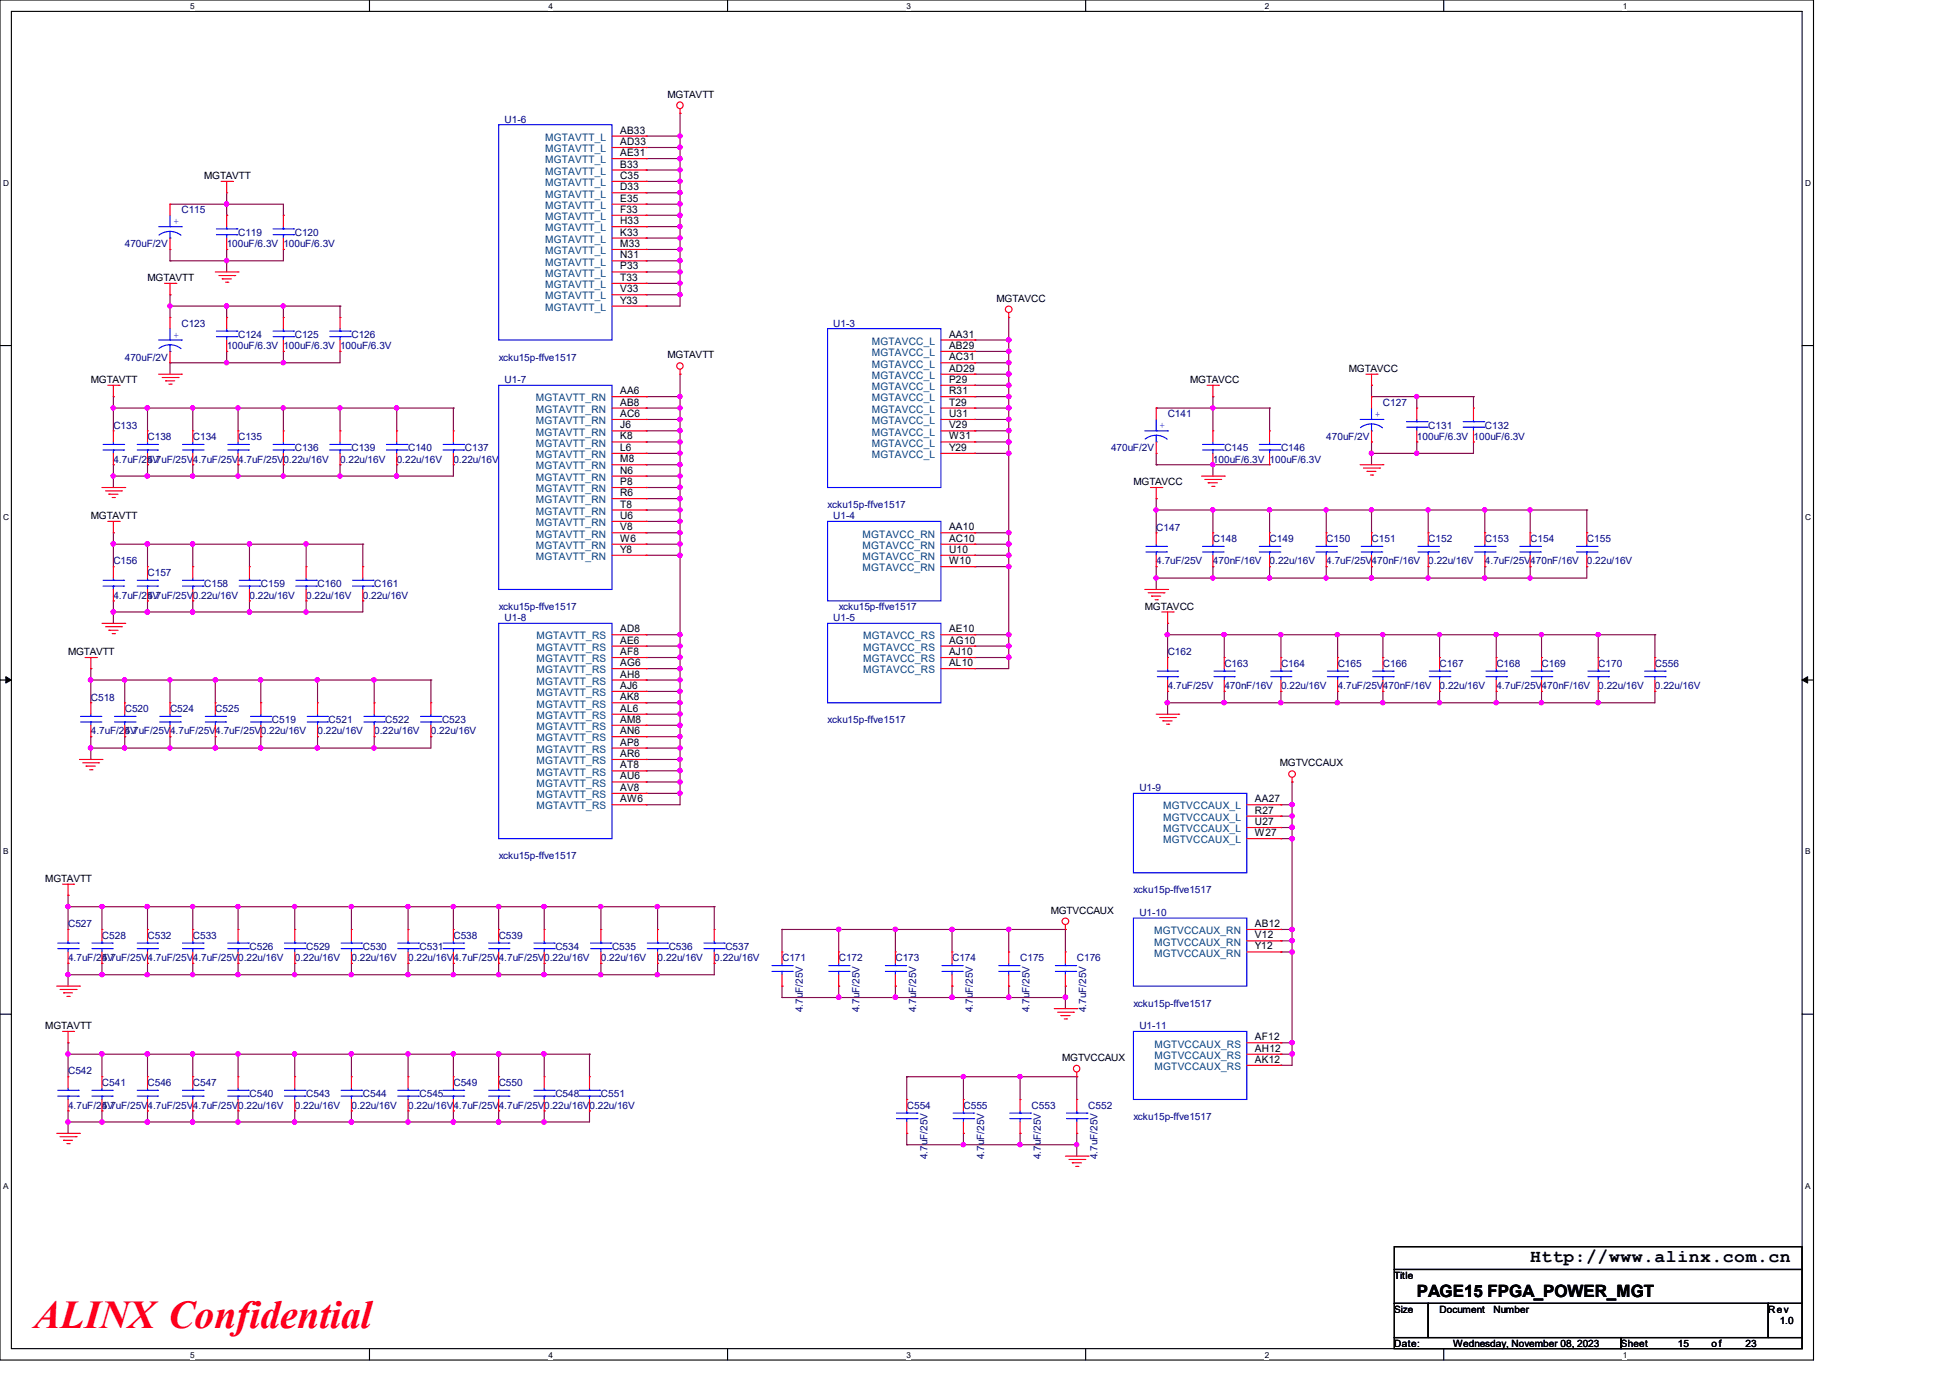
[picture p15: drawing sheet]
<svg xmlns="http://www.w3.org/2000/svg" width="297mm" height="210mm" viewBox="0 0 297 210" stroke-linecap="round" stroke-linejoin="round" font-family="sans-serif">
<defs><g id="words">
<text font-size="6" fill="#f00" x="5.2" y="202.3">ALINX Confidential</text>
<text font-size="2.8" x="233.2" y="192.3">Http://www.alinx.com.cn</text>
<text font-size="2.6" x="215.9" y="197.6">PAGE15 FPGA_POWER_MGT</text>
<g font-size="1.6" fill="#004080">
<text x="83.1" y="21.5">MGTAVTT_L</text>
<text x="83.1" y="23.2">MGTAVTT_L</text>
<text x="83.1" y="24.9">MGTAVTT_L</text>
<text x="83.1" y="26.6">MGTAVTT_L</text>
<text x="83.1" y="28.4">MGTAVTT_L</text>
<text x="83.1" y="30.1">MGTAVTT_L</text>
<text x="83.1" y="31.8">MGTAVTT_L</text>
<text x="83.1" y="33.5">MGTAVTT_L</text>
<text x="83.1" y="35.3">MGTAVTT_L</text>
<text x="83.1" y="37">MGTAVTT_L</text>
<text x="83.1" y="38.7">MGTAVTT_L</text>
<text x="83.1" y="40.5">MGTAVTT_L</text>
<text x="83.1" y="42.2">MGTAVTT_L</text>
<text x="83.1" y="43.9">MGTAVTT_L</text>
<text x="83.1" y="45.6">MGTAVTT_L</text>
<text x="83.1" y="47.4">MGTAVTT_L</text>
<text x="132.9" y="52.5">MGTAVCC_L</text>
<text x="132.9" y="54.3">MGTAVCC_L</text>
<text x="132.9" y="56">MGTAVCC_L</text>
<text x="132.9" y="57.7">MGTAVCC_L</text>
<text x="132.9" y="59.4">MGTAVCC_L</text>
<text x="81.7" y="61.2">MGTAVTT_RN</text>
<text x="81.7" y="62.9">MGTAVTT_RN</text>
<text x="81.7" y="64.6">MGTAVTT_RN</text>
<text x="132.9" y="61.2">MGTAVCC_L</text>
<text x="132.9" y="62.9">MGTAVCC_L</text>
<text x="132.9" y="64.6">MGTAVCC_L</text>
<text x="81.7" y="66.4">MGTAVTT_RN</text>
<text x="81.7" y="68.1">MGTAVTT_RN</text>
<text x="81.7" y="69.8">MGTAVTT_RN</text>
<text x="81.7" y="71.5">MGTAVTT_RN</text>
<text x="132.9" y="66.4">MGTAVCC_L</text>
<text x="132.9" y="68.1">MGTAVCC_L</text>
<text x="132.9" y="69.8">MGTAVCC_L</text>
<text x="81.7" y="73.3">MGTAVTT_RN</text>
<text x="81.7" y="75">MGTAVTT_RN</text>
<text x="81.7" y="76.7">MGTAVTT_RN</text>
<text x="81.7" y="78.4">MGTAVTT_RN</text>
<text x="81.7" y="80.2">MGTAVTT_RN</text>
<text x="81.7" y="81.9">MGTAVTT_RN</text>
<text x="81.7" y="83.7">MGTAVTT_RN</text>
<text x="131.5" y="81.9">MGTAVCC_RN</text>
<text x="131.5" y="83.7">MGTAVCC_RN</text>
<text x="81.7" y="85.3">MGTAVTT_RN</text>
<text x="131.5" y="85.3">MGTAVCC_RN</text>
<text x="131.5" y="87.1">MGTAVCC_RN</text>
<text x="81.8" y="97.5">MGTAVTT_RS</text>
<text x="81.8" y="99.2">MGTAVTT_RS</text>
<text x="81.8" y="100.9">MGTAVTT_RS</text>
<text x="131.5" y="97.5">MGTAVCC_RS</text>
<text x="131.5" y="99.2">MGTAVCC_RS</text>
<text x="131.5" y="100.9">MGTAVCC_RS</text>
<text x="81.8" y="102.6">MGTAVTT_RS</text>
<text x="81.8" y="104.4">MGTAVTT_RS</text>
<text x="81.8" y="106.1">MGTAVTT_RS</text>
<text x="81.8" y="107.8">MGTAVTT_RS</text>
<text x="131.5" y="102.6">MGTAVCC_RS</text>
<text x="81.8" y="109.6">MGTAVTT_RS</text>
<text x="81.8" y="111.3">MGTAVTT_RS</text>
<text x="81.8" y="113">MGTAVTT_RS</text>
<text x="81.8" y="114.7">MGTAVTT_RS</text>
<text x="81.8" y="116.5">MGTAVTT_RS</text>
<text x="81.8" y="118.2">MGTAVTT_RS</text>
<text x="81.8" y="119.9">MGTAVTT_RS</text>
<text x="81.8" y="121.6">MGTAVTT_RS</text>
<text x="81.8" y="123.4">MGTAVTT_RS</text>
<text x="177.3" y="123.4">MGTVCCAUX_L</text>
<text x="177.3" y="125.1">MGTVCCAUX_L</text>
<text x="177.3" y="126.8">MGTVCCAUX_L</text>
<text x="177.3" y="128.5">MGTVCCAUX_L</text>
<text x="175.9" y="142.4">MGTVCCAUX_RN</text>
<text x="175.9" y="144.1">MGTVCCAUX_RN</text>
<text x="175.9" y="145.8">MGTVCCAUX_RN</text>
<text x="175.9" y="159.6">MGTVCCAUX_RS</text>
<text x="175.9" y="161.4">MGTVCCAUX_RS</text>
<text x="175.9" y="163.1">MGTVCCAUX_RS</text>
</g>
<g font-size="1.6">
<text x="94.5" y="20.4">AB33</text>
<text x="94.5" y="22.1">AD33</text>
<text x="94.5" y="23.8">AE31</text>
<text x="94.5" y="25.5">B33</text>
<text x="94.5" y="27.3">C35</text>
<text x="94.5" y="29">D33</text>
<text x="94.5" y="30.7">E35</text>
<text x="94.5" y="32.4">F33</text>
<text x="94.5" y="34.2">H33</text>
<text x="94.5" y="35.9">K33</text>
<text x="94.5" y="37.6">M33</text>
<text x="94.5" y="39.4">N31</text>
<text x="94.5" y="41.1">P33</text>
<text x="94.5" y="42.8">T33</text>
<text x="94.5" y="44.5">V33</text>
<text x="94.5" y="46.3">Y33</text>
<text x="144.6" y="51.4">AA31</text>
<text x="144.6" y="53.2">AB29</text>
<text x="144.6" y="54.9">AC31</text>
<text x="144.6" y="56.6">AD29</text>
<text x="144.6" y="58.3">P29</text>
<text x="94.5" y="60.1">AA6</text>
<text x="94.5" y="61.8">AB8</text>
<text x="94.5" y="63.5">AC6</text>
<text x="94.5" y="65.3">J6</text>
<text x="144.6" y="60.1">R31</text>
<text x="144.6" y="61.8">T29</text>
<text x="144.6" y="63.5">U31</text>
<text x="144.6" y="65.3">V29</text>
<text x="94.5" y="67">K8</text>
<text x="94.5" y="68.7">L6</text>
<text x="94.5" y="70.4">M8</text>
<text x="144.6" y="67">W31</text>
<text x="144.6" y="68.7">Y29</text>
<text x="94.5" y="72.2">N6</text>
<text x="94.5" y="73.9">P8</text>
<text x="94.5" y="75.6">R6</text>
<text x="94.5" y="77.3">T8</text>
<text x="94.5" y="79.1">U6</text>
<text x="94.5" y="80.8">V8</text>
<text x="94.5" y="82.6">W6</text>
<text x="144.6" y="80.8">AA10</text>
<text x="144.6" y="82.6">AC10</text>
<text x="94.5" y="84.2">Y8</text>
<text x="144.6" y="84.2">U10</text>
<text x="144.6" y="86">W10</text>
<text x="94.5" y="96.4">AD8</text>
<text x="94.5" y="98.1">AE6</text>
<text x="94.5" y="99.8">AF8</text>
<text x="94.5" y="101.5">AG6</text>
<text x="144.6" y="96.4">AE10</text>
<text x="144.6" y="98.1">AG10</text>
<text x="144.6" y="99.8">AJ10</text>
<text x="144.6" y="101.5">AL10</text>
<text x="94.5" y="103.3">AH8</text>
<text x="94.5" y="105">AJ6</text>
<text x="94.5" y="106.7">AK8</text>
<text x="94.5" y="108.5">AL6</text>
<text x="94.5" y="110.2">AM8</text>
<text x="94.5" y="111.9">AN6</text>
<text x="94.5" y="113.6">AP8</text>
<text x="94.5" y="115.4">AR6</text>
<text x="94.5" y="117.1">AT8</text>
<text x="94.5" y="118.8">AU6</text>
<text x="94.5" y="120.5">AV8</text>
<text x="94.5" y="122.3">AW6</text>
<text x="191.2" y="122.3">AA27</text>
<text x="191.2" y="124">R27</text>
<text x="191.2" y="125.7">U27</text>
<text x="191.2" y="127.4">W27</text>
<text x="191.2" y="141.3">AB12</text>
<text x="191.2" y="143">V12</text>
<text x="191.2" y="144.7">Y12</text>
<text x="191.2" y="158.5">AF12</text>
<text x="191.2" y="160.3">AH12</text>
<text x="191.2" y="162">AK12</text>
</g>
<g font-size="1.5">
<text x="101.7" y="14.9">MGTAVTT</text>
<text x="31.1" y="27.3">MGTAVTT</text>
<text x="22.5" y="42.8">MGTAVTT</text>
<text x="151.9" y="46">MGTAVCC</text>
<text x="13.8" y="58.4">MGTAVTT</text>
<text x="101.7" y="54.6">MGTAVTT</text>
<text x="181.4" y="58.4">MGTAVCC</text>
<text x="205.5" y="56.7">MGTAVCC</text>
<text x="172.7" y="74">MGTAVCC</text>
<text x="13.8" y="79.1">MGTAVTT</text>
<text x="174.5" y="93">MGTAVCC</text>
<text x="10.4" y="99.9">MGTAVTT</text>
<text x="195" y="116.8">MGTVCCAUX</text>
<text x="6.9" y="134.4">MGTAVTT</text>
<text x="160.1" y="139.2">MGTVCCAUX</text>
<text x="6.9" y="156.8">MGTAVTT</text>
<text x="161.9" y="161.7">MGTVCCAUX</text>
<text x="212.5" y="194.9">Title</text>
<text x="212.5" y="200">Size</text>
<text x="219.4" y="200">Document</text>
<text x="227.6" y="200">Number</text>
<text x="269.4" y="200">Rev</text>
<text x="271.2" y="201.8">1.0</text>
<text x="212.5" y="205.2">Date:</text>
<text x="221.5" y="205.2">Wednesday, November 08, 2023</text>
<text x="247" y="205.2">Sheet</text>
<text x="255.7" y="205.2">15</text>
<text x="260.8" y="205.2">of</text>
<text x="266" y="205.2">23</text>
</g>
<g font-size="1.5" fill="#000080">
<text x="76.9" y="18.7">U1-6</text>
<text x="27.6" y="32.5">C115</text>
<text x="36.3" y="35.9">C119</text>
<text x="44.9" y="35.9">C120</text>
<text x="19" y="37.7">470uF/2V</text>
<text x="34.5" y="37.7">100uF/6.3V 100uF/6.3V</text>
<text x="27.6" y="49.8">C123</text>
<text x="34.5" y="53.2">100uF/6.3V 100uF/6.3V 100uF/6.3V</text>
<text x="36.3" y="51.5">C124</text>
<text x="44.9" y="51.5">C125</text>
<text x="53.6" y="51.5">C126</text>
<text x="127" y="49.8">U1-3</text>
<text x="19" y="54.9">470uF/2V</text>
<text x="76" y="54.9">xcku15p-ffve1517</text>
<text x="76.9" y="58.4">U1-7</text>
<text x="17.3" y="65.3">C133</text>
<text x="177.9" y="63.6">C141</text>
<text x="210.7" y="61.8">C127</text>
<text x="217.6" y="65.3">C131</text>
<text x="226.3" y="65.3">C132</text>
<text x="17.3" y="70.5">4.7uF/25V</text>
<text x="22.5" y="67.1">C138</text>
<text x="22.5" y="70.5">4.7uF/25V4.7uF/25V4.7uF/25V0.22u/16V</text>
<text x="29.4" y="67.1">C134</text>
<text x="36.3" y="67.1">C135</text>
<text x="44.9" y="68.7">C136</text>
<text x="51.8" y="70.5">0.22u/16V</text>
<text x="53.6" y="68.7">C139</text>
<text x="60.5" y="70.5">0.22u/16V</text>
<text x="62.2" y="68.7">C140</text>
<text x="69.1" y="70.5">0.22u/16V</text>
<text x="70.8" y="68.7">C137</text>
<text x="169.3" y="68.7">470uF/2V</text>
<text x="184.8" y="70.5">100uF/6.3V 100uF/6.3V</text>
<text x="186.6" y="68.7">C145</text>
<text x="195.2" y="68.7">C146</text>
<text x="202.1" y="67.1">470uF/2V</text>
<text x="215.9" y="67.1">100uF/6.3V 100uF/6.3V</text>
<text x="126.1" y="77.4">xcku15p-ffve1517</text>
<text x="127" y="79.1">U1-4</text>
<text x="176.2" y="80.9">C147</text>
<text x="184.8" y="82.6">C148</text>
<text x="193.5" y="82.6">C149</text>
<text x="202.1" y="82.6">C150</text>
<text x="209" y="82.6">C151</text>
<text x="217.6" y="82.6">C152</text>
<text x="226.3" y="82.6">C153</text>
<text x="233.2" y="82.6">C154</text>
<text x="241.8" y="82.6">C155</text>
<text x="17.3" y="86">C156</text>
<text x="22.5" y="87.8">C157</text>
<text x="31.1" y="89.5">C158</text>
<text x="39.8" y="89.5">C159</text>
<text x="48.4" y="89.5">C160</text>
<text x="57" y="89.5">C161</text>
<text x="176.2" y="86">4.7uF/25V</text>
<text x="184.8" y="86">470nF/16V</text>
<text x="193.5" y="86">0.22u/16V</text>
<text x="202.1" y="86">4.7uF/25V470nF/16V</text>
<text x="217.6" y="86">0.22u/16V</text>
<text x="226.3" y="86">4.7uF/25V470nF/16V</text>
<text x="241.8" y="86">0.22u/16V</text>
<text x="17.3" y="91.2">4.7uF/25V</text>
<text x="22.5" y="91.2">4.7uF/25V0.22u/16V</text>
<text x="38" y="91.2">0.22u/16V</text>
<text x="46.7" y="91.2">0.22u/16V</text>
<text x="55.3" y="91.2">0.22u/16V</text>
<text x="76" y="93">xcku15p-ffve1517</text>
<text x="76.9" y="94.7">U1-8</text>
<text x="127" y="94.7">U1-5</text>
<text x="127.8" y="93">xcku15p-ffve1517</text>
<text x="177.9" y="99.9">C162</text>
<text x="186.6" y="101.6">C163</text>
<text x="195.2" y="101.6">C164</text>
<text x="203.8" y="101.6">C165</text>
<text x="210.7" y="101.6">C166</text>
<text x="219.4" y="101.6">C167</text>
<text x="228" y="101.6">C168</text>
<text x="234.9" y="101.6">C169</text>
<text x="243.6" y="101.6">C170</text>
<text x="252.2" y="101.6">C556</text>
<text x="13.8" y="106.8">C518</text>
<text x="177.9" y="105">4.7uF/25V</text>
<text x="186.6" y="105">470nF/16V</text>
<text x="195.2" y="105">0.22u/16V</text>
<text x="203.8" y="105">4.7uF/25V470nF/16V</text>
<text x="219.4" y="105">0.22u/16V</text>
<text x="228" y="105">4.7uF/25V470nF/16V</text>
<text x="243.6" y="105">0.22u/16V</text>
<text x="252.2" y="105">0.22u/16V</text>
<text x="13.8" y="111.9">4.7uF/25V</text>
<text x="19" y="108.5">C520</text>
<text x="19" y="111.9">4.7uF/25V4.7uF/25V4.7uF/25V0.22u/16V</text>
<text x="25.9" y="108.5">C524</text>
<text x="32.8" y="108.5">C525</text>
<text x="41.4" y="110.2">C519</text>
<text x="48.4" y="111.9">0.22u/16V</text>
<text x="50.1" y="110.2">C521</text>
<text x="57" y="111.9">0.22u/16V</text>
<text x="58.7" y="110.2">C522</text>
<text x="65.7" y="111.9">0.22u/16V</text>
<text x="67.4" y="110.2">C523</text>
<text x="126.1" y="110.2">xcku15p-ffve1517</text>
<text x="173.6" y="120.6">U1-9</text>
<text x="76" y="130.9">xcku15p-ffve1517</text>
<text x="172.7" y="136.1">xcku15p-ffve1517</text>
<text x="10.4" y="141.3">C527</text>
<text x="15.5" y="143">C528</text>
<text x="22.5" y="143">C532</text>
<text x="29.4" y="143">C533</text>
<text x="69.1" y="143">C538</text>
<text x="76" y="143">C539</text>
<text x="173.6" y="139.6">U1-10</text>
<text x="10.4" y="146.5">4.7uF/25V</text>
<text x="15.5" y="146.5">4.7uF/25V4.7uF/25V4.7uF/25V0.22u/16V</text>
<text x="38" y="144.8">C526</text>
<text x="44.9" y="146.5">0.22u/16V</text>
<text x="46.7" y="144.8">C529</text>
<text x="53.6" y="146.5">0.22u/16V</text>
<text x="55.3" y="144.8">C530</text>
<text x="62.2" y="146.5">0.22u/16V4.7uF/25V4.7uF/25V0.22u/16V</text>
<text x="63.9" y="144.8">C531</text>
<text x="84.6" y="144.8">C534</text>
<text x="91.6" y="146.5">0.22u/16V</text>
<text x="93.3" y="144.8">C535</text>
<text x="100.2" y="146.5">0.22u/16V</text>
<text x="101.9" y="144.8">C536</text>
<text x="108.8" y="146.5">0.22u/16V</text>
<text x="110.5" y="144.8">C537</text>
<text x="119.2" y="146.5">C171</text>
<text x="127.8" y="146.5">C172</text>
<text x="136.4" y="146.5">C173</text>
<text x="145.1" y="146.5">C174</text>
<text x="155.5" y="146.5">C175</text>
<text x="164.1" y="146.5">C176</text>
<text x="122.3" y="154.3" transform="rotate(-90 122.3 154.3)">4.7uF/25V</text>
<text x="131" y="154.3" transform="rotate(-90 131 154.3)">4.7uF/25V</text>
<text x="139.6" y="154.3" transform="rotate(-90 139.6 154.3)">4.7uF/25V</text>
<text x="148.3" y="154.3" transform="rotate(-90 148.3 154.3)">4.7uF/25V</text>
<text x="156.9" y="154.3" transform="rotate(-90 156.9 154.3)">4.7uF/25V</text>
<text x="165.5" y="154.3" transform="rotate(-90 165.5 154.3)">4.7uF/25V</text>
<text x="172.7" y="153.4">xcku15p-ffve1517</text>
<text x="173.6" y="156.8">U1-11</text>
<text x="10.4" y="163.7">C542</text>
<text x="15.5" y="165.5">C541</text>
<text x="22.5" y="165.5">C546</text>
<text x="29.4" y="165.5">C547</text>
<text x="38" y="167.2">C540</text>
<text x="46.7" y="167.2">C543</text>
<text x="55.3" y="167.2">C544</text>
<text x="63.9" y="167.2">C545</text>
<text x="69.1" y="165.5">C549</text>
<text x="76" y="165.5">C550</text>
<text x="84.6" y="167.2">C548</text>
<text x="91.6" y="167.2">C551</text>
<text x="10.4" y="169">4.7uF/25V</text>
<text x="15.5" y="169">4.7uF/25V4.7uF/25V4.7uF/25V0.22u/16V</text>
<text x="44.9" y="169">0.22u/16V</text>
<text x="53.6" y="169">0.22u/16V</text>
<text x="62.2" y="169">0.22u/16V4.7uF/25V4.7uF/25V0.22u/16V0.22u/16V</text>
<text x="138.2" y="169">C554</text>
<text x="146.8" y="169">C555</text>
<text x="157.2" y="169">C553</text>
<text x="165.8" y="169">C552</text>
<text x="172.7" y="170.7">xcku15p-ffve1517</text>
<text x="141.4" y="176.7" transform="rotate(-90 141.4 176.7)">4.7uF/25V</text>
<text x="150" y="176.7" transform="rotate(-90 150 176.7)">4.7uF/25V</text>
<text x="158.6" y="176.7" transform="rotate(-90 158.6 176.7)">4.7uF/25V</text>
<text x="167.3" y="176.7" transform="rotate(-90 167.3 176.7)">4.7uF/25V</text>
</g>
<g font-size="1.4" fill="#00f">
<text x="26.4" y="34.2">+</text>
<text x="26.4" y="51.4">+</text>
<text x="176.7" y="65.3">+</text>
<text x="209.5" y="63.5">+</text>
</g>
<g font-size="1.3">
<text x="29" y="1.3">5</text>
<text x="83.6" y="1.3">4</text>
<text x="138.1" y="1.3">3</text>
<text x="192.7" y="1.3">2</text>
<text x="247.3" y="1.3">1</text>
<text x=".5" y="28.3">D</text>
<text x="275.1" y="28.3">D</text>
<text x=".5" y="79.2">C</text>
<text x="275.1" y="79.2">C</text>
<text x=".5" y="130.2">B</text>
<text x="275.1" y="130.2">B</text>
<text x=".5" y="181.1">A</text>
<text x="275.1" y="181.1">A</text>
<text x="29" y="206.9">5</text>
<text x="83.6" y="206.9">4</text>
<text x="138.1" y="206.9">3</text>
<text x="192.7" y="206.9">2</text>
<text x="247.3" y="206.9">1</text>
</g>
</g></defs>
<path d="M0 0h276.4v207.3h-276.4zM1.7 1.7h272.9v203.8h-272.9z" fill="none" stroke="#000" stroke-width=".17"/>
<g fill="#fff">
<path d="M29 .2h.7v1.4h-.7z"/>
<path d="M29 205.7h.7v1.4h-.7z"/>
</g>
<path d="M56.3 0v1.7M56.3 205.5v1.8" fill="none" stroke="#000" stroke-width=".17"/>
<g fill="#fff">
<path d="M83.6 .2h.6v1.4h-.6z"/>
<path d="M83.6 205.7h.6v1.4h-.6z"/>
</g>
<path d="M110.9 0v1.7M110.9 205.5v1.8" fill="none" stroke="#000" stroke-width=".17"/>
<g fill="#fff">
<path d="M138.1 .2h.7v1.4h-.7z"/>
<path d="M138.1 205.7h.7v1.4h-.7z"/>
</g>
<path d="M165.4 0v1.7M165.4 205.5v1.8" fill="none" stroke="#000" stroke-width=".17"/>
<g fill="#fff">
<path d="M192.7 .2h.7v1.4h-.7z"/>
<path d="M192.7 205.7h.7v1.4h-.7z"/>
</g>
<path d="M220 0v1.7M220 205.5v1.8" fill="none" stroke="#000" stroke-width=".17"/>
<g fill="#fff">
<path d="M247.3 .2h.6v1.4h-.6z"/>
<path d="M247.3 205.7h.6v1.4h-.6z"/>
<path d="M.5 27.2h.9v1.4h-.9z"/>
<path d="M275.1 27.2h.9v1.4h-.9z"/>
<path d="M.5 78.1h.9v1.4h-.9z"/>
<path d="M275.1 78.1h.9v1.4h-.9z"/>
</g>
<path d="M0 52.7h1.7M274.6 52.7h1.8" fill="none" stroke="#000" stroke-width=".17"/>
<g fill="#fff">
<path d="M.5 129.1h.8v1.4h-.8z"/>
<path d="M275.1 129.1h.8v1.4h-.8z"/>
</g>
<path d="M0 103.6h1.7M274.6 103.6h1.8" fill="none" stroke="#000" stroke-width=".17"/>
<path d="M.9 103.1l.8 .5-.8 .5zM274.6 103.6l.9-.5v1z" fill="#000" stroke="#000" stroke-width=".15"/>
<g fill="#fff">
<path d="M.5 180h.8v1.4h-.8z"/>
<path d="M275.1 180h.8v1.4h-.8z"/>
</g>
<path d="M0 154.6h1.7M274.6 154.6h1.8M212.5 190h62.1v3.5h-62.1zM212.5 193.5h62.1v5.1h-62.1zM212.5 198.6h5.1v5.2h-5.1zM217.6 198.6h51.9v5.2h-51.9zM269.5 198.6h5.1v5.2h-5.1zM212.5 203.8h34.5v1.7h-34.5zM247 203.8h27.6v1.7h-27.6z" fill="none" stroke="#000" stroke-width=".17"/>
<g fill="none" stroke="#800040" stroke-width=".17">
<path d="M103.6 17.3h.1M103.6 17.3v29.4h-5.1M25.9 39.8h.1M25.9 31.1h17.3v1.7M25.9 38v1.8M34.5 31.1h.1M34.5 39.8h.1M34.5 38h.1M34.5 32.8h.1M34.5 29.4v3.4M34.5 38v3.4M43.2 38h.1"/>
<path d="M43.2 32.8h.1M43.2 38v1.8h-17.3M98.5 20.7h.1M98.5 22.5h.1M98.5 24.2h.1M98.5 25.9h.1M98.5 27.6h.1M98.5 29.4h.1M98.5 31.1h.1M98.5 32.8h.1M98.5 34.5h.1M98.5 36.3h.1"/>
<path d="M98.5 38h.1M98.5 39.8h.1M98.5 31.1h5.1M98.5 39.8h5.1M98.5 20.7h5.1M98.5 22.5h5.1M98.5 24.2h5.1M98.5 25.9h5.1M98.5 27.6h5.1M98.5 29.4h5.1M98.5 32.8h5.1M98.5 34.5h5.1"/>
<path d="M98.5 36.3h5.1M98.5 38h5.1M103.6 22.5h.1M103.6 24.2h.1M103.6 25.9h.1M103.6 27.6h.1M103.6 29.4h.1M103.6 31.1h.1M103.6 32.8h.1M103.6 34.5h.1M103.6 36.3h.1M103.6 38h.1"/>
<path d="M103.6 39.8h.1M103.6 20.7h.1M25.9 44.9h.1M25.9 55.3h.1M25.9 46.7h.1M25.9 46.7h25.9M25.9 44.9v3.5M25.9 55.3v1.7M34.5 46.7h.1M34.5 55.3h.1M34.5 53.6h.1M34.5 46.7v1.7"/>
<path d="M34.5 53.6v1.7M43.2 46.7h.1M43.2 55.3h.1M43.2 53.6h.1M43.2 46.7v1.7M43.2 53.6v1.7M51.8 46.7h.1M51.8 53.6h.1M51.8 46.7v1.7M51.8 53.6v1.7h-25.9M98.5 41.4h.1M98.5 43.2h.1"/>
<path d="M98.5 44.9h.1M98.5 46.7h.1M98.5 41.4h5.1M98.5 43.2h5.1M98.5 44.9h5.1M103.6 41.4h.1M103.6 43.2h.1M103.6 44.9h.1M103.6 57h.1M103.6 57v65.6h-5.1M148.5 51.8h.1M148.5 53.6h.1"/>
<path d="M148.5 55.3h.1M148.5 57h.1M148.5 58.7h.1M148.5 55.3h5.2M148.5 51.8h5.2M148.5 53.6h5.2M148.5 57h5.2M148.5 58.7h5.2M153.7 48.4h.1M153.7 51.8h.1M153.7 53.6h.1M153.7 55.3h.1"/>
<path d="M153.7 57h.1M153.7 58.7h.1M153.7 48.4v53.5h-5.2M209 58.7h.1M209 58.7v1.8M17.3 62.2h.1M17.3 60.5h.1M17.3 72.6h.1M17.3 70.8h.1M17.3 60.5v5.2M17.3 70.8v3.5M17.3 62.2h51.8"/>
<path d="M22.5 70.8h.1M22.5 62.2h.1M22.5 72.6h.1M22.5 62.2v3.5M22.5 70.8v1.8M29.4 62.2h.1M29.4 72.6h.1M29.4 70.8h.1M29.4 62.2v3.5M29.4 70.8v1.8M36.3 62.2h.1M36.3 70.8h.1"/>
<path d="M36.3 72.6h.1M36.3 62.2v3.5M36.3 70.8v1.8M43.2 62.2h.1M43.2 70.8h.1M43.2 72.6h.1M43.2 62.2v3.5M43.2 70.8v1.8M51.8 62.2h.1M51.8 70.8h.1M51.8 72.6h.1M51.8 62.2v3.5"/>
<path d="M51.8 70.8v1.8M60.5 62.2h.1M60.5 70.8h.1M60.5 72.6h.1M60.5 62.2v3.5M60.5 70.8v1.8M69.1 62.2h.1M69.1 70.8h.1M69.1 70.8v1.8h-51.8M69.1 62.2v3.5M98.5 60.5h.1M98.5 62.2h.1"/>
<path d="M98.5 63.9h.1M98.5 65.7h.1M98.5 67.4h.1M98.5 69.1h.1M98.5 70.8h.1M98.5 72.6h.1M98.5 74.3h.1M98.5 76h.1M98.5 77.7h.1M98.5 79.5h.1M98.5 77.7h5.1M98.5 62.2h5.1"/>
<path d="M98.5 72.6h5.1M98.5 70.8h5.1M98.5 69.1h5.1M98.5 60.5h5.1M98.5 63.9h5.1M98.5 65.7h5.1M98.5 67.4h5.1M98.5 74.3h5.1M98.5 76h5.1M98.5 79.5h5.1M103.6 60.5h.1M103.6 62.2h.1"/>
<path d="M103.6 63.9h.1M103.6 65.7h.1M103.6 67.4h.1M103.6 69.1h.1M103.6 70.8h.1M103.6 72.6h.1M103.6 74.3h.1M103.6 76h.1M103.6 77.7h.1M103.6 79.5h.1M148.5 60.5h.1M148.5 62.2h.1"/>
<path d="M148.5 63.9h.1M148.5 65.7h.1M148.5 67.4h.1M148.5 69.1h.1M148.5 62.2h5.2M148.5 69.1h5.2M148.5 60.5h5.2M148.5 63.9h5.2M148.5 65.7h5.2M148.5 67.4h5.2M153.7 62.2h.1M153.7 63.9h.1"/>
<path d="M153.7 65.7h.1M153.7 67.4h.1M153.7 60.5h.1M153.7 69.1h.1M176.2 77.7h.1M176.2 76h.1M176.2 62.2h.1M176.2 70.8h.1M176.2 77.7h65.6M176.2 62.2h17.3M176.2 69.1v1.7M176.2 76v5.2"/>
<path d="M176.2 70.8h17.3M184.8 77.7h.1M184.8 62.2h.1M184.8 70.8h.1M184.8 60.5h.1M184.8 60.5v5.2M184.8 70.8v1.8M184.8 77.7v3.5M193.5 77.7h.1M193.5 62.2h.1M193.5 62.2v3.5M193.5 77.7v3.5"/>
<path d="M202.1 77.7h.1M202.1 77.7v3.5M209 77.7h.1M209 60.5h.1M209 69.1h.1M209 67.4h.1M209 67.4v3.4M209 77.7v3.5M209 60.5h15.5M215.9 69.1h.1M215.9 60.5h.1M215.9 67.4h.1"/>
<path d="M215.9 60.5v1.7M215.9 67.4v1.7M217.6 77.7h.1M217.6 77.7v3.5M224.5 67.4h.1M224.5 60.5h.1M224.5 60.5v1.7M224.5 67.4v1.7h-15.5M226.3 77.7h.1M226.3 77.7v3.5M233.2 77.7h.1M233.2 77.7v3.5"/>
<path d="M241.8 77.7h.1M241.8 77.7v3.5M17.3 82.9h.1M17.3 81.2h.1M17.3 93.3h.1M17.3 91.6h.1M17.3 82.9h38M17.3 81.2v5.2M17.3 91.6v3.4M22.5 91.6h.1M22.5 82.9h.1M22.5 93.3h.1"/>
<path d="M22.5 82.9v3.5M22.5 91.6v1.7M29.4 82.9h.1M29.4 91.6h.1M29.4 93.3h.1M29.4 82.9v3.5M29.4 91.6v1.7M38 82.9h.1M38 91.6h.1M38 93.3h.1M38 82.9v3.5M38 91.6v1.7"/>
<path d="M46.7 82.9h.1M46.7 91.6h.1M46.7 93.3h.1M46.7 82.9v3.5M46.7 91.6v1.7M55.3 82.9h.1M55.3 91.6h.1M55.3 91.6v1.7h-38M55.3 82.9v3.5M98.5 84.6h.1M98.5 81.2h.1M98.5 82.9h.1"/>
<path d="M98.5 96.7h.1M98.5 98.5h.1M98.5 82.9h5.1M98.5 96.7h5.1M98.5 81.2h5.1M98.5 84.6h5.1M98.5 98.5h5.1M103.6 84.6h.1M103.6 81.2h.1M103.6 82.9h.1M103.6 96.7h.1M103.6 98.5h.1"/>
<path d="M148.5 86.4h.1M148.5 81.2h.1M148.5 82.9h.1M148.5 84.6h.1M148.5 96.7h.1M148.5 98.5h.1M148.5 82.9h5.2M148.5 96.7h5.2M148.5 86.4h5.2M148.5 81.2h5.2M148.5 84.6h5.2M148.5 98.5h5.2"/>
<path d="M153.7 81.2h.1M153.7 82.9h.1M153.7 84.6h.1M153.7 86.4h.1M153.7 96.7h.1M153.7 98.5h.1M176.2 88.1h.1M176.2 86.4h.1M176.2 86.4v3.4M177.9 96.7h.1M177.9 95h.1M177.9 96.7h74.3"/>
<path d="M177.9 95v5.2M184.8 86.4h.1M184.8 88.1h.1M184.8 86.4v1.7M186.6 96.7h.1M186.6 96.7v3.5M193.5 88.1h.1M193.5 86.4h.1M193.5 86.4v1.7M195.2 96.7h.1M195.2 96.7v3.5M202.1 86.4h.1"/>
<path d="M202.1 88.1h.1M202.1 86.4v1.7M203.8 96.7h.1M203.8 96.7v3.5M209 86.4h.1M209 88.1h.1M209 86.4v1.7M210.7 96.7h.1M210.7 96.7v3.5M217.6 86.4h.1M217.6 88.1h.1M217.6 86.4v1.7"/>
<path d="M219.4 96.7h.1M219.4 96.7v3.5M226.3 86.4h.1M226.3 88.1h.1M226.3 86.4v1.7M228 96.7h.1M228 96.7v3.5M233.2 86.4h.1M233.2 88.1h.1M233.2 86.4v1.7M234.9 96.7h.1M234.9 96.7v3.5"/>
<path d="M241.8 86.4h.1M241.8 86.4v1.7h-65.6M243.5 96.7h.1M243.5 96.7v3.5M252.2 96.7h.1M252.2 96.7v3.5M13.8 114h.1M13.8 101.9h.1M13.8 103.6h.1M13.8 112.3h.1M13.8 103.6h51.9M13.8 101.9v5.2"/>
<path d="M13.8 112.3v3.4M19 112.3h.1M19 103.6h.1M19 114h.1M19 103.6v3.5M19 112.3v1.7M25.9 103.6h.1M25.9 112.3h.1M25.9 114h.1M25.9 103.6v3.5M25.9 112.3v1.7M32.8 103.6h.1"/>
<path d="M32.8 112.3h.1M32.8 114h.1M32.8 103.6v3.5M32.8 112.3v1.7M39.8 103.6h.1M39.8 112.3h.1M39.8 114h.1M39.8 103.6v3.5M39.8 112.3v1.7M48.4 103.6h.1M48.4 112.3h.1M48.4 114h.1"/>
<path d="M48.4 103.6v3.5M48.4 112.3v1.7M57 103.6h.1M57 114h.1M57 112.3h.1M57 103.6v3.5M57 112.3v1.7M65.7 103.6h.1M65.7 112.3h.1M65.7 112.3v1.7h-51.9M65.7 103.6v3.5M98.5 101.9h.1"/>
<path d="M98.5 103.6h.1M98.5 105.4h.1M98.5 107.1h.1M98.5 108.8h.1M98.5 110.5h.1M98.5 112.3h.1M98.5 114h.1M98.5 115.7h.1M98.5 119.2h.1M98.5 117.5h.1M98.5 100.2h.1M98.5 107.1h5.1"/>
<path d="M98.5 101.9h5.1M98.5 103.6h5.1M98.5 105.4h5.1M98.5 108.8h5.1M98.5 110.5h5.1M98.5 112.3h5.1M98.5 114h5.1M98.5 115.7h5.1M98.5 119.2h5.1M98.5 100.2h5.1M98.5 117.5h5.1M103.6 114h.1"/>
<path d="M103.6 115.7h.1M103.6 119.2h.1M103.6 117.5h.1M103.6 100.2h.1M103.6 101.9h.1M103.6 103.6h.1M103.6 105.4h.1M103.6 107.1h.1M103.6 108.8h.1M103.6 110.5h.1M103.6 112.3h.1M148.5 100.2h.1"/>
<path d="M148.5 101.9h.1M148.5 100.2h5.2M153.7 100.2h.1M177.9 107.1h.1M177.9 105.4h.1M177.9 105.4v3.4M186.6 105.4h.1M186.6 107.1h.1M186.6 105.4v1.7M195.2 107.1h.1M195.2 105.4h.1M195.2 105.4v1.7"/>
<path d="M196.9 119.2h.1M196.9 119.2v43.1h-1.7M203.8 107.1h.1M203.8 105.4h.1M203.8 105.4v1.7M210.7 107.1h.1M210.7 105.4h.1M210.7 105.4v1.7M219.4 107.1h.1M219.4 105.4h.1M219.4 105.4v1.7M228 107.1h.1"/>
<path d="M228 105.4h.1M228 105.4v1.7M234.9 105.4h.1M234.9 107.1h.1M234.9 105.4v1.7M243.5 105.4h.1M243.5 107.1h.1M243.5 105.4v1.7M252.2 105.4h.1M252.2 105.4v1.7h-74.3M10.4 138.2h.1M10.4 136.4h.1"/>
<path d="M10.4 138.2h98.4M10.4 136.4v5.2M15.5 138.2h.1M15.5 138.2v3.4M22.5 138.2h.1M22.5 138.2v3.4M29.4 138.2h.1M29.4 138.2v3.4M36.3 138.2h.1M36.3 138.2v3.4M44.9 138.2h.1M44.9 138.2v3.4"/>
<path d="M53.6 138.2h.1M53.6 138.2v3.4M62.2 138.2h.1M62.2 138.2v3.4M69.1 138.2h.1M69.1 138.2v3.4M76 138.2h.1M76 138.2v3.4M82.9 138.2h.1M82.9 138.2v3.4M91.6 138.2h.1M91.6 138.2v3.4"/>
<path d="M98.5 120.9h.1M98.5 122.6h.1M98.5 120.9h5.1M100.2 138.2h.1M100.2 138.2v3.4M103.6 120.9h.1M108.8 138.2h.1M108.8 138.2v3.4M195.2 124.4h.1M195.2 122.6h.1M195.2 127.8h.1M195.2 126.1h.1"/>
<path d="M195.2 124.4h1.7M195.2 122.6h1.7M195.2 127.8h1.7M195.2 126.1h1.7M196.9 122.6h.1M196.9 124.4h.1M196.9 126.1h.1M196.9 127.8h.1M10.4 148.5h.1M10.4 146.8h.1M10.4 158.9h.1M10.4 146.8v3.5"/>
<path d="M10.4 158.9v5.2M15.5 146.8h.1M15.5 148.5h.1M15.5 146.8v1.7M22.5 148.5h.1M22.5 146.8h.1M22.5 146.8v1.7M29.4 146.8h.1M29.4 148.5h.1M29.4 146.8v1.7M36.3 146.8h.1M36.3 148.5h.1"/>
<path d="M36.3 146.8v1.7M44.9 146.8h.1M44.9 148.5h.1M44.9 146.8v1.7M53.6 146.8h.1M53.6 148.5h.1M53.6 146.8v1.7M62.2 146.8h.1M62.2 148.5h.1M62.2 146.8v1.7M69.1 148.5h.1M69.1 146.8h.1"/>
<path d="M69.1 146.8v1.7M76 146.8h.1M76 148.5h.1M76 146.8v1.7M82.9 146.8h.1M82.9 148.5h.1M82.9 146.8v1.7M91.6 146.8h.1M91.6 148.5h.1M91.6 146.8v1.7M100.2 148.5h.1M100.2 146.8h.1"/>
<path d="M100.2 146.8v1.7M108.8 146.8h.1M108.8 146.8v1.7h-98.4M119.2 141.6h.1M119.2 150.3h.1M119.2 152h.1M119.2 152h43.1M119.2 141.6h43.1M119.2 141.6v3.5M119.2 150.3v1.7M127.8 141.6h.1M127.8 150.3h.1"/>
<path d="M127.8 152h.1M127.8 141.6v3.5M127.8 150.3v1.7M136.4 141.6h.1M136.4 150.3h.1M136.4 152h.1M136.4 141.6v3.5M136.4 150.3v1.7M145.1 141.6h.1M145.1 150.3h.1M145.1 152h.1M145.1 141.6v3.5"/>
<path d="M145.1 150.3v1.7M153.7 141.6h.1M153.7 150.3h.1M153.7 152h.1M153.7 141.6v3.5M153.7 150.3v1.7M162.3 152h.1M162.3 141.6h.1M162.3 150.3h.1M162.3 141.6v3.5M162.3 150.3v3.4M195.2 141.6h.1"/>
<path d="M195.2 143.4h.1M195.2 145.1h.1M195.2 158.9h.1M195.2 141.6h1.7M195.2 143.4h1.7M195.2 145.1h1.7M195.2 158.9h1.7M196.9 141.6h.1M196.9 143.4h.1M196.9 145.1h.1M196.9 158.9h.1M10.4 171h.1"/>
<path d="M10.4 160.7h.1M10.4 169.3h.1M10.4 160.7h79.4M10.4 169.3v3.4M15.5 169.3h.1M15.5 171h.1M15.5 160.7h.1M15.5 160.7v3.4M15.5 169.3v1.7M22.5 171h.1M22.5 160.7h.1M22.5 169.3h.1"/>
<path d="M22.5 160.7v3.4M22.5 169.3v1.7M29.4 160.7h.1M29.4 169.3h.1M29.4 171h.1M29.4 160.7v3.4M29.4 169.3v1.7M36.3 160.7h.1M36.3 169.3h.1M36.3 171h.1M36.3 160.7v3.4M36.3 169.3v1.7"/>
<path d="M44.9 160.7h.1M44.9 169.3h.1M44.9 171h.1M44.9 160.7v3.4M44.9 169.3v1.7M53.6 160.7h.1M53.6 171h.1M53.6 169.3h.1M53.6 160.7v3.4M53.6 169.3v1.7M62.2 160.7h.1M62.2 169.3h.1"/>
<path d="M62.2 171h.1M62.2 160.7v3.4M62.2 169.3v1.7M69.1 160.7h.1M69.1 171h.1M69.1 169.3h.1M69.1 160.7v3.4M69.1 169.3v1.7M76 160.7h.1M76 171h.1M76 169.3h.1M76 160.7v3.4"/>
<path d="M76 169.3v1.7M82.9 169.3h.1M82.9 160.7h.1M82.9 171h.1M82.9 160.7v3.4M82.9 169.3v1.7M89.8 160.7h.1M89.8 169.3h.1M89.8 169.3v1.7h-79.4M89.8 160.7v3.4M138.2 164.1h.1M138.2 174.5h.1"/>
<path d="M138.2 172.7h.1M138.2 164.1h25.9M138.2 174.5h25.9M138.2 164.1v3.5M138.2 172.7v1.8M146.8 164.1h.1M146.8 172.7h.1M146.8 174.5h.1M146.8 164.1v3.5M146.8 172.7v1.8M155.4 164.1h.1M155.4 174.5h.1"/>
<path d="M155.4 172.7h.1M155.4 164.1v3.5M155.4 172.7v1.8M164.1 174.5h.1M164.1 172.7h.1M164.1 164.1h.1M164.1 164.1v3.5M164.1 172.7v3.5M195.2 162.3h.1M195.2 160.7h.1M195.2 160.7h1.7M196.9 160.7h.1"/>
</g>
<g fill="#f0f" stroke="#f0f" stroke-width=".17">
<circle cx="153.7" cy="152" r=".34"/>
<circle cx="162.3" cy="152" r=".34"/>
<circle cx="127.8" cy="141.6" r=".33"/>
<circle cx="153.7" cy="141.6" r=".33"/>
<circle cx="145.1" cy="141.6" r=".33"/>
<circle cx="136.5" cy="141.6" r=".33"/>
<circle cx="145.1" cy="152" r=".34"/>
<circle cx="136.4" cy="152" r=".34"/>
<circle cx="127.8" cy="152" r=".34"/>
<circle cx="196.9" cy="124.4" r=".33"/>
<circle cx="196.9" cy="122.6" r=".33"/>
<circle cx="196.9" cy="126.1" r=".34"/>
<circle cx="196.9" cy="141.6" r=".33"/>
<circle cx="196.9" cy="127.8" r=".34"/>
<circle cx="196.9" cy="143.3" r=".34"/>
<circle cx="196.9" cy="158.9" r=".33"/>
<circle cx="196.9" cy="145.1" r=".34"/>
<circle cx="196.9" cy="160.6" r=".34"/>
<circle cx="209" cy="77.7" r=".32"/>
<circle cx="202.1" cy="77.7" r=".32"/>
<circle cx="34.5" cy="31.1" r=".33"/>
<circle cx="34.5" cy="39.7" r=".33"/>
<circle cx="217.6" cy="77.7" r=".32"/>
<circle cx="209" cy="88.1" r=".32"/>
<circle cx="202.1" cy="88.1" r=".32"/>
<circle cx="217.6" cy="88.1" r=".32"/>
<circle cx="226.3" cy="88.1" r=".32"/>
<circle cx="22.4" cy="82.9" r=".34"/>
<circle cx="17.2" cy="82.9" r=".33"/>
<circle cx="22.4" cy="93.3" r=".34"/>
<circle cx="17.2" cy="93.3" r=".33"/>
<circle cx="38" cy="82.9" r=".33"/>
<circle cx="29.3" cy="82.9" r=".33"/>
<circle cx="46.6" cy="82.9" r=".33"/>
<circle cx="38" cy="93.3" r=".33"/>
<circle cx="29.3" cy="93.3" r=".33"/>
<circle cx="226.3" cy="77.7" r=".32"/>
<circle cx="46.6" cy="93.3" r=".33"/>
<circle cx="43.2" cy="46.6" r=".32"/>
<circle cx="34.5" cy="46.6" r=".32"/>
<circle cx="43.2" cy="55.3" r=".32"/>
<circle cx="34.5" cy="55.3" r=".32"/>
<circle cx="25.9" cy="46.6" r=".32"/>
<circle cx="51.8" cy="62.2" r=".32"/>
<circle cx="43.2" cy="62.2" r=".32"/>
<circle cx="17.3" cy="72.5" r=".32"/>
<circle cx="60.4" cy="62.2" r=".32"/>
<circle cx="51.8" cy="72.5" r=".32"/>
<circle cx="43.2" cy="72.5" r=".32"/>
<circle cx="22.4" cy="72.5" r=".33"/>
<circle cx="60.4" cy="72.5" r=".32"/>
<circle cx="36.3" cy="62.2" r=".32"/>
<circle cx="29.4" cy="62.2" r=".32"/>
<circle cx="36.3" cy="72.5" r=".32"/>
<circle cx="29.4" cy="72.5" r=".32"/>
<circle cx="22.4" cy="62.2" r=".33"/>
<circle cx="17.3" cy="62.2" r=".32"/>
<circle cx="193.4" cy="88.1" r=".32"/>
<circle cx="176.2" cy="88.1" r=".32"/>
<circle cx="233.2" cy="88.1" r=".32"/>
<circle cx="184.8" cy="88.1" r=".32"/>
<circle cx="193.4" cy="77.7" r=".32"/>
<circle cx="184.8" cy="77.7" r=".32"/>
<circle cx="176.2" cy="77.7" r=".32"/>
<circle cx="233.2" cy="77.7" r=".32"/>
<circle cx="215.9" cy="60.4" r=".32"/>
<circle cx="209" cy="69.1" r=".32"/>
<circle cx="215.9" cy="69.1" r=".32"/>
<circle cx="184.8" cy="62.2" r=".32"/>
<circle cx="184.8" cy="70.8" r=".32"/>
<circle cx="210.7" cy="96.7" r=".32"/>
<circle cx="203.8" cy="96.7" r=".33"/>
<circle cx="219.3" cy="96.7" r=".32"/>
<circle cx="210.7" cy="107.1" r=".32"/>
<circle cx="203.8" cy="107.1" r=".33"/>
<circle cx="228" cy="107.1" r=".32"/>
<circle cx="219.3" cy="107.1" r=".32"/>
<circle cx="228" cy="96.7" r=".32"/>
<circle cx="195.2" cy="96.7" r=".33"/>
<circle cx="243.5" cy="107.1" r=".32"/>
<circle cx="234.9" cy="107.1" r=".32"/>
<circle cx="177.9" cy="107.1" r=".33"/>
<circle cx="195.2" cy="107.1" r=".33"/>
<circle cx="186.5" cy="107.1" r=".33"/>
<circle cx="177.9" cy="96.7" r=".33"/>
<circle cx="186.5" cy="96.7" r=".33"/>
<circle cx="243.5" cy="96.7" r=".32"/>
<circle cx="234.9" cy="96.7" r=".32"/>
<circle cx="153.7" cy="63.9" r=".33"/>
<circle cx="153.7" cy="67.4" r=".34"/>
<circle cx="153.7" cy="65.6" r=".34"/>
<circle cx="103.6" cy="114" r=".32"/>
<circle cx="103.6" cy="115.7" r=".32"/>
<circle cx="153.7" cy="62.2" r=".33"/>
<circle cx="153.7" cy="60.4" r=".33"/>
<circle cx="103.6" cy="20.7" r=".32"/>
<circle cx="103.6" cy="24.2" r=".33"/>
<circle cx="103.6" cy="27.6" r=".32"/>
<circle cx="103.6" cy="25.9" r=".32"/>
<circle cx="103.6" cy="31.1" r=".33"/>
<circle cx="103.6" cy="29.4" r=".32"/>
<circle cx="103.6" cy="34.5" r=".32"/>
<circle cx="103.6" cy="32.8" r=".33"/>
<circle cx="103.6" cy="36.3" r=".32"/>
<circle cx="103.6" cy="39.7" r=".33"/>
<circle cx="103.6" cy="38" r=".32"/>
<circle cx="103.6" cy="43.2" r=".32"/>
<circle cx="103.6" cy="41.4" r=".33"/>
<circle cx="103.6" cy="120.9" r=".32"/>
<circle cx="103.6" cy="119.2" r=".33"/>
<circle cx="103.6" cy="22.4" r=".33"/>
<circle cx="153.7" cy="53.5" r=".33"/>
<circle cx="153.7" cy="51.8" r=".33"/>
<circle cx="153.7" cy="55.3" r=".33"/>
<circle cx="153.7" cy="58.7" r=".34"/>
<circle cx="153.7" cy="57" r=".34"/>
<circle cx="153.7" cy="81.2" r=".33"/>
<circle cx="153.7" cy="69.1" r=".33"/>
<circle cx="153.7" cy="82.9" r=".34"/>
<circle cx="153.7" cy="86.3" r=".33"/>
<circle cx="153.7" cy="84.6" r=".34"/>
<circle cx="153.7" cy="96.7" r=".33"/>
<circle cx="153.7" cy="98.4" r=".33"/>
<circle cx="153.7" cy="100.2" r=".34"/>
<circle cx="103.6" cy="84.6" r=".33"/>
<circle cx="103.6" cy="44.9" r=".32"/>
<circle cx="103.6" cy="60.4" r=".32"/>
<circle cx="103.6" cy="62.2" r=".32"/>
<circle cx="103.6" cy="65.6" r=".33"/>
<circle cx="103.6" cy="63.9" r=".32"/>
<circle cx="103.6" cy="67.4" r=".33"/>
<circle cx="103.6" cy="72.5" r=".32"/>
<circle cx="103.6" cy="70.8" r=".32"/>
<circle cx="103.6" cy="76" r=".33"/>
<circle cx="103.6" cy="79.4" r=".32"/>
<circle cx="103.6" cy="77.7" r=".32"/>
<circle cx="103.6" cy="69.1" r=".32"/>
<circle cx="103.6" cy="74.3" r=".33"/>
<circle cx="103.6" cy="81.2" r=".32"/>
<circle cx="103.6" cy="82.9" r=".33"/>
<circle cx="103.6" cy="117.4" r=".33"/>
<circle cx="103.6" cy="101.9" r=".33"/>
<circle cx="103.6" cy="100.2" r=".33"/>
<circle cx="103.6" cy="105.3" r=".32"/>
<circle cx="103.6" cy="103.6" r=".32"/>
<circle cx="103.6" cy="108.8" r=".33"/>
<circle cx="103.6" cy="107.1" r=".32"/>
<circle cx="103.6" cy="110.5" r=".33"/>
<circle cx="103.6" cy="112.2" r=".32"/>
<circle cx="103.6" cy="96.7" r=".32"/>
<circle cx="103.6" cy="98.4" r=".32"/>
<circle cx="48.4" cy="103.6" r=".33"/>
<circle cx="39.7" cy="103.6" r=".33"/>
<circle cx="13.8" cy="114" r=".33"/>
<circle cx="48.4" cy="114" r=".33"/>
<circle cx="57" cy="103.6" r=".33"/>
<circle cx="57" cy="114" r=".33"/>
<circle cx="25.9" cy="114" r=".32"/>
<circle cx="19" cy="114" r=".32"/>
<circle cx="32.8" cy="103.6" r=".33"/>
<circle cx="25.9" cy="103.6" r=".32"/>
<circle cx="19" cy="103.6" r=".32"/>
<circle cx="13.8" cy="103.6" r=".33"/>
<circle cx="39.7" cy="114" r=".33"/>
<circle cx="32.8" cy="114" r=".33"/>
<circle cx="15.5" cy="138.2" r=".33"/>
<circle cx="10.4" cy="138.2" r=".32"/>
<circle cx="62.2" cy="138.2" r=".32"/>
<circle cx="15.5" cy="148.5" r=".33"/>
<circle cx="10.4" cy="148.5" r=".32"/>
<circle cx="44.9" cy="138.2" r=".32"/>
<circle cx="53.5" cy="138.2" r=".32"/>
<circle cx="44.9" cy="148.5" r=".32"/>
<circle cx="22.4" cy="138.2" r=".33"/>
<circle cx="62.2" cy="148.5" r=".32"/>
<circle cx="53.5" cy="148.5" r=".32"/>
<circle cx="22.4" cy="148.5" r=".33"/>
<circle cx="36.3" cy="138.2" r=".32"/>
<circle cx="29.4" cy="138.2" r=".32"/>
<circle cx="36.3" cy="148.5" r=".32"/>
<circle cx="29.4" cy="148.5" r=".32"/>
<circle cx="91.5" cy="138.2" r=".33"/>
<circle cx="100.2" cy="138.2" r=".33"/>
<circle cx="91.5" cy="148.5" r=".33"/>
<circle cx="82.9" cy="148.5" r=".33"/>
<circle cx="100.2" cy="148.5" r=".33"/>
<circle cx="76" cy="148.5" r=".33"/>
<circle cx="69.1" cy="148.5" r=".32"/>
<circle cx="76" cy="138.2" r=".33"/>
<circle cx="69.1" cy="138.2" r=".32"/>
<circle cx="82.9" cy="138.2" r=".33"/>
<circle cx="15.5" cy="160.6" r=".34"/>
<circle cx="10.3" cy="160.6" r=".33"/>
<circle cx="44.9" cy="160.6" r=".33"/>
<circle cx="10.3" cy="171" r=".33"/>
<circle cx="22.4" cy="171" r=".34"/>
<circle cx="15.5" cy="171" r=".34"/>
<circle cx="62.2" cy="160.6" r=".33"/>
<circle cx="53.5" cy="160.6" r=".33"/>
<circle cx="53.5" cy="171" r=".33"/>
<circle cx="44.9" cy="171" r=".33"/>
<circle cx="22.4" cy="160.6" r=".34"/>
<circle cx="36.2" cy="160.6" r=".33"/>
<circle cx="29.3" cy="160.6" r=".33"/>
<circle cx="36.2" cy="171" r=".33"/>
<circle cx="29.3" cy="171" r=".33"/>
<circle cx="82.9" cy="171" r=".34"/>
<circle cx="82.9" cy="160.6" r=".34"/>
<circle cx="62.2" cy="171" r=".33"/>
<circle cx="76" cy="160.6" r=".34"/>
<circle cx="69.1" cy="160.6" r=".33"/>
<circle cx="76" cy="171" r=".34"/>
<circle cx="69.1" cy="171" r=".33"/>
<circle cx="155.4" cy="174.4" r=".32"/>
<circle cx="164.1" cy="174.4" r=".32"/>
<circle cx="155.4" cy="164.1" r=".32"/>
<circle cx="146.8" cy="174.4" r=".32"/>
<circle cx="146.8" cy="164.1" r=".32"/>
</g>
<g fill="none" stroke="#f00" stroke-width=".17">
<path d="M103.6 17.3h.1M103.6 16.6v.7M25.9 31.1h.1M25.9 38h.1M25.9 31.1v1.7M25.9 36.3v1.7M33.7 27.6h1.7M34.5 29.4h.1M34.5 32.8h.1M34.5 38h.1M34.5 27.6v1.8M34.5 32.8v1.7"/>
<path d="M34.5 36.3v1.7M35.4 27.6h.1M43.2 32.8h.1M43.2 38h.1M43.2 32.8v1.7M43.2 36.3v1.7M93.3 27.6h5.2M93.3 20.7h5.2M93.3 22.5h5.2M93.3 24.2h5.2M93.3 25.9h5.2M93.3 29.4h5.2"/>
<path d="M93.3 31.1h5.2M93.3 32.8h5.2M93.3 34.5h5.2M93.3 36.3h5.2M93.3 38h5.2M93.3 39.8h5.2M98.5 20.7h.1M98.5 22.5h.1M98.5 24.2h.1M98.5 25.9h.1M98.5 27.6h.1M98.5 29.4h.1"/>
<path d="M98.5 31.1h.1M98.5 32.8h.1M98.5 34.5h.1M98.5 36.3h.1M98.5 38h.1M98.5 39.8h.1M16.4 58.7h1.8M17.3 58.7v1.8M18.2 58.7h.1M24.2 57h3.4M24.7 57.5h2.4M25.1 43.2h1.7"/>
<path d="M25.2 58h.1M25.2 58h1.4M25.7 58.5h.4M25.9 44.9h.1M25.9 48.4h.1M25.9 55.3h.1M25.9 43.2v1.7M25.9 48.4v1.7M25.9 53.6v1.7M26.1 58.5h.1M26.8 43.2h.1M27.1 57.5h.1"/>
<path d="M27.6 57h.1M32.8 41.4h3.5M33.4 42h2.4M33.9 42.5h.1M33.9 42.5h1.4M34.4 43h.3M34.5 48.4h.1M34.5 53.6h.1M34.5 48.4v1.7M34.5 51.8v1.8M34.7 43h.1M35.8 42h.1"/>
<path d="M36.3 41.4h.1M43.2 48.4h.1M43.2 53.6h.1M43.2 48.4v1.7M43.2 51.8v1.8M51.8 48.4h.1M51.8 53.6h.1M51.8 48.4v1.7M51.8 51.8v1.8M93.3 41.4h5.2M93.3 43.2h5.2M93.3 44.9h5.2"/>
<path d="M93.3 46.7h5.2M98.5 41.4h.1M98.5 43.2h.1M98.5 44.9h.1M98.5 46.7h.1M103.6 57h.1M103.6 56.3v.7M143.4 57h5.1M143.4 58.7h5.1M143.4 51.8h5.1M143.4 53.6h5.1M143.4 55.3h5.1"/>
<path d="M148.5 51.8h.1M148.5 53.6h.1M148.5 55.3h.1M148.5 57h.1M148.5 58.7h.1M153.7 48.4h.1M153.7 47.7v.7M183.9 58.7h1.8M184.8 58.7v1.8M185.7 58.7h.1M208.2 57h1.6M209 58.7h.1"/>
<path d="M209 57v1.7M209.8 57h.1M15.5 74.3h3.5M16.1 74.8h2.4M16.4 79.5h1.8M16.6 75.3h.1M16.6 75.3h1.4M17.1 75.8h.3M17.3 60.5h.1M17.3 65.7h.1M17.3 70.8h.1M17.3 65.7v1.7"/>
<path d="M17.3 69.1v1.7M17.3 79.5v1.7M17.4 75.8h.1M18.2 79.5h.1M18.5 74.8h.1M19 74.3h.1M22.5 65.7h.1M22.5 70.8h.1M22.5 65.7v1.7M22.5 69.1v1.7M29.4 65.7h.1M29.4 70.8h.1"/>
<path d="M29.4 65.7v1.7M29.4 69.1v1.7M36.3 65.7h.1M36.3 70.8h.1M36.3 65.7v1.7M36.3 69.1v1.7M43.2 65.7h.1M43.2 70.8h.1M43.2 65.7v1.7M43.2 69.1v1.7M51.8 65.7h.1M51.8 70.8h.1"/>
<path d="M51.8 65.7v1.7M51.8 69.1v1.7M60.5 65.7h.1M60.5 70.8h.1M60.5 65.7v1.7M60.5 69.1v1.7M69.1 65.7h.1M69.1 70.8h.1M69.1 65.7v1.7M69.1 69.1v1.7M93.3 79.5h5.2M93.3 74.3h5.2"/>
<path d="M93.3 70.8h5.2M93.3 72.6h5.2M93.3 60.5h5.2M93.3 62.2h5.2M93.3 63.9h5.2M93.3 65.7h5.2M93.3 67.4h5.2M93.3 69.1h5.2M93.3 76h5.2M93.3 77.7h5.2M98.5 60.5h.1M98.5 62.2h.1"/>
<path d="M98.5 63.9h.1M98.5 65.7h.1M98.5 67.4h.1M98.5 69.1h.1M98.5 70.8h.1M98.5 72.6h.1M98.5 74.3h.1M98.5 76h.1M98.5 77.7h.1M98.5 79.5h.1M143.4 60.5h5.1M143.4 62.2h5.1"/>
<path d="M143.4 63.9h5.1M143.4 65.7h5.1M143.4 67.4h5.1M143.4 69.1h5.1M148.5 60.5h.1M148.5 62.2h.1M148.5 63.9h.1M148.5 65.7h.1M148.5 67.4h.1M148.5 69.1h.1M175.3 74.3h1.7M176.2 76h.1"/>
<path d="M176.2 62.2h.1M176.2 69.1h.1M176.2 62.2v1.7M176.2 67.4v1.7M176.2 74.3v1.7M177 74.3h.1M183.1 72.6h3.5M183.6 73.1h2.4M184.1 73.6h.1M184.1 73.6h1.4M184.7 74.1h.3M184.8 60.5h.1"/>
<path d="M184.8 65.7h.1M184.8 70.8h.1M184.8 65.7v1.7M184.8 69.1v1.7M185 74.1h.1M186 73.1h.1M186.6 72.6h.1M193.5 65.7h.1M193.5 70.8h.1M193.5 65.7v1.7M193.5 69.1v1.7M207.3 70.8h3.4"/>
<path d="M207.8 71.3h2.4M208.3 71.8h.1M208.3 71.8h1.4M208.8 72.4h.4M209 60.5h.1M209 67.4h.1M209 60.5v1.7M209 65.7v1.7M209.2 72.4h.1M210.2 71.3h.1M210.7 70.8h.1M215.9 62.2h.1"/>
<path d="M215.9 67.4h.1M215.9 62.2v1.7M215.9 65.7v1.7M224.5 62.2h.1M224.5 67.4h.1M224.5 62.2v1.7M224.5 65.7v1.7M15.5 95h3.5M16.1 95.5h2.4M16.6 96.1h.1M16.6 96.1h1.4M17.1 96.6h.3"/>
<path d="M17.3 81.2h.1M17.3 86.4h.1M17.3 91.6h.1M17.3 86.4v1.7M17.3 89.8v1.8M17.4 96.6h.1M18.5 95.5h.1M19 95h.1M22.5 86.4h.1M22.5 91.6h.1M22.5 86.4v1.7M22.5 89.8v1.8"/>
<path d="M29.4 86.4h.1M29.4 91.6h.1M29.4 86.4v1.7M29.4 89.8v1.8M38 86.4h.1M38 91.6h.1M38 86.4v1.7M38 89.8v1.8M46.7 86.4h.1M46.7 91.6h.1M46.7 86.4v1.7M46.7 89.8v1.8"/>
<path d="M55.3 86.4h.1M55.3 91.6h.1M55.3 86.4v1.7M55.3 89.8v1.8M93.3 81.2h5.2M93.3 82.9h5.2M93.3 84.6h5.2M93.3 96.7h5.2M93.3 98.5h5.2M98.5 81.2h.1M98.5 82.9h.1M98.5 84.6h.1"/>
<path d="M98.5 96.7h.1M98.5 98.5h.1M143.4 81.2h5.1M143.4 82.9h5.1M143.4 84.6h5.1M143.4 96.7h5.1M143.4 98.5h5.1M143.4 86.4h5.1M148.5 96.7h.1M148.5 98.5h.1M148.5 81.2h.1M148.5 82.9h.1"/>
<path d="M148.5 84.6h.1M148.5 86.4h.1M174.5 89.8h3.4M175 90.3h2.4M175.5 90.8h.1M175.5 90.8h1.4M176 91.4h.4M176.2 81.2h.1M176.2 86.4h.1M176.2 81.2v1.7M176.2 84.6v1.8M176.4 91.4h.1"/>
<path d="M177 93.3h1.8M177.4 90.3h.1M177.9 89.8h.1M177.9 95h.1M177.9 93.3v1.7M178.8 93.3h.1M184.8 81.2h.1M184.8 86.4h.1M184.8 81.2v1.7M184.8 84.6v1.8M193.5 81.2h.1M193.5 86.4h.1"/>
<path d="M193.5 81.2v1.7M193.5 84.6v1.8M202.1 81.2h.1M202.1 86.4h.1M202.1 81.2v1.7M202.1 84.6v1.8M209 81.2h.1M209 86.4h.1M209 81.2v1.7M209 84.6v1.8M217.6 81.2h.1M217.6 86.4h.1"/>
<path d="M217.6 81.2v1.7M217.6 84.6v1.8M226.3 81.2h.1M226.3 86.4h.1M226.3 81.2v1.7M226.3 84.6v1.8M233.2 81.2h.1M233.2 86.4h.1M233.2 81.2v1.7M233.2 84.6v1.8M241.8 81.2h.1M241.8 86.4h.1"/>
<path d="M241.8 81.2v1.7M241.8 84.6v1.8M12.1 115.7h3.4M12.6 116.2h2.4M13 100.2h1.7M13.1 116.8h.1M13.1 116.8h1.4M13.7 117.3h.3M13.8 101.9h.1M13.8 107.1h.1M13.8 112.3h.1M13.8 100.2v1.7"/>
<path d="M13.8 107.1v1.7M13.8 110.5v1.8M14 117.3h.1M14.7 100.2h.1M15 116.2h.1M15.5 115.7h.1M19 107.1h.1M19 112.3h.1M19 107.1v1.7M19 110.5v1.8M25.9 107.1h.1M25.9 112.3h.1"/>
<path d="M25.9 107.1v1.7M25.9 110.5v1.8M32.8 107.1h.1M32.8 112.3h.1M32.8 107.1v1.7M32.8 110.5v1.8M39.8 107.1h.1M39.8 112.3h.1M39.8 107.1v1.7M39.8 110.5v1.8M48.4 107.1h.1M48.4 112.3h.1"/>
<path d="M48.4 107.1v1.7M48.4 110.5v1.8M57 107.1h.1M57 112.3h.1M57 107.1v1.7M57 110.5v1.8M65.7 107.1h.1M65.7 112.3h.1M65.7 107.1v1.7M65.7 110.5v1.8M93.3 108.8h5.2M93.3 100.2h5.2"/>
<path d="M93.3 115.7h5.2M93.3 101.9h5.2M93.3 103.6h5.2M93.3 105.4h5.2M93.3 107.1h5.2M93.3 110.5h5.2M93.3 112.3h5.2M93.3 114h5.2M93.3 117.5h5.2M93.3 119.2h5.2M98.5 100.2h.1M98.5 101.9h.1"/>
<path d="M98.5 103.6h.1M98.5 105.4h.1M98.5 107.1h.1M98.5 108.8h.1M98.5 110.5h.1M98.5 112.3h.1M98.5 114h.1M98.5 115.7h.1M98.5 117.5h.1M98.5 119.2h.1M143.4 100.2h5.1M143.4 101.9h5.1"/>
<path d="M148.5 100.2h.1M148.5 101.9h.1M176.2 108.8h3.4M176.7 109.3h2.4M177.2 109.9h.1M177.2 109.9h1.4M177.8 110.4h.3M177.9 100.2h.1M177.9 105.4h.1M177.9 100.2v1.7M177.9 103.6v1.8M178.1 110.4h.1"/>
<path d="M179.1 109.3h.1M179.6 108.8h.1M186.6 100.2h.1M186.6 105.4h.1M186.6 100.2v1.7M186.6 103.6v1.8M195.2 100.2h.1M195.2 105.4h.1M195.2 100.2v1.7M195.2 103.6v1.8M196.9 119.2h.1M196.9 118.5v.7"/>
<path d="M203.8 100.2h.1M203.8 105.4h.1M203.8 100.2v1.7M203.8 103.6v1.8M210.7 100.2h.1M210.7 105.4h.1M210.7 100.2v1.7M210.7 103.6v1.8M219.4 100.2h.1M219.4 105.4h.1M219.4 100.2v1.7M219.4 103.6v1.8"/>
<path d="M228 100.2h.1M228 105.4h.1M228 100.2v1.7M228 103.6v1.8M234.9 100.2h.1M234.9 105.4h.1M234.9 100.2v1.7M234.9 103.6v1.8M243.5 100.2h.1M243.5 105.4h.1M243.5 100.2v1.7M243.5 103.6v1.8"/>
<path d="M252.2 100.2h.1M252.2 105.4h.1M252.2 100.2v1.7M252.2 103.6v1.8M9.5 134.7h1.7M10.4 136.4h.1M10.4 134.7v1.7M11.2 134.7h.1M93.3 120.9h5.2M93.3 122.6h5.2M98.5 120.9h.1M98.5 122.6h.1"/>
<path d="M190 122.6h5.2M190 124.4h5.2M190 126.1h5.2M190 127.8h5.2M195.2 122.6h.1M195.2 124.4h.1M195.2 126.1h.1M195.2 127.8h.1M8.6 150.3h3.5M9.1 150.8h2.5M9.5 157.2h1.7M9.7 151.3h.1"/>
<path d="M9.7 151.3h1.3M10.2 151.8h.3M10.4 158.9h.1M10.4 141.6h.1M10.4 146.8h.1M10.4 141.6v1.8M10.4 145.1v1.7M10.4 157.2v1.7M10.5 151.8h.1M11.2 157.2h.1M11.6 150.8h.1M12.1 150.3h.1"/>
<path d="M15.5 141.6h.1M15.5 146.8h.1M15.5 141.6v1.8M15.5 145.1v1.7M22.5 141.6h.1M22.5 146.8h.1M22.5 141.6v1.8M22.5 145.1v1.7M29.4 141.6h.1M29.4 146.8h.1M29.4 141.6v1.8M29.4 145.1v1.7"/>
<path d="M36.3 141.6h.1M36.3 146.8h.1M36.3 141.6v1.8M36.3 145.1v1.7M44.9 141.6h.1M44.9 146.8h.1M44.9 141.6v1.8M44.9 145.1v1.7M53.6 141.6h.1M53.6 146.8h.1M53.6 141.6v1.8M53.6 145.1v1.7"/>
<path d="M62.2 141.6h.1M62.2 146.8h.1M62.2 141.6v1.8M62.2 145.1v1.7M69.1 141.6h.1M69.1 146.8h.1M69.1 141.6v1.8M69.1 145.1v1.7M76 141.6h.1M76 146.8h.1M76 141.6v1.8M76 145.1v1.7"/>
<path d="M82.9 141.6h.1M82.9 146.8h.1M82.9 141.6v1.8M82.9 145.1v1.7M91.6 141.6h.1M91.6 146.8h.1M91.6 141.6v1.8M91.6 145.1v1.7M100.2 141.6h.1M100.2 146.8h.1M100.2 141.6v1.8M100.2 145.1v1.7"/>
<path d="M108.8 141.6h.1M108.8 146.8h.1M108.8 141.6v1.8M108.8 145.1v1.7M119.2 145.1h.1M119.2 150.3h.1M119.2 145.1v1.7M119.2 148.5v1.8M127.8 145.1h.1M127.8 150.3h.1M127.8 145.1v1.7M127.8 148.5v1.8"/>
<path d="M136.4 145.1h.1M136.4 150.3h.1M136.4 145.1v1.7M136.4 148.5v1.8M145.1 145.1h.1M145.1 150.3h.1M145.1 145.1v1.7M145.1 148.5v1.8M153.7 145.1h.1M153.7 150.3h.1M153.7 145.1v1.7M153.7 148.5v1.8"/>
<path d="M160.7 153.7h3.4M161.2 154.3h2.4M161.7 154.8h.1M161.7 154.8h1.4M162.2 155.3h.3M162.3 141.6h.1M162.3 145.1h.1M162.3 150.3h.1M162.3 140.9v.7M162.3 145.1v1.7M162.3 148.5v1.8M162.5 155.3h.1"/>
<path d="M163.6 154.3h.1M164.1 153.7h.1M190 141.6h5.2M190 143.4h5.2M190 145.1h5.2M190 158.9h5.2M195.2 141.6h.1M195.2 143.4h.1M195.2 145.1h.1M195.2 158.9h.1M8.6 172.7h3.5M9.1 173.2h2.5"/>
<path d="M9.7 173.8h.1M9.7 173.8h1.3M10.2 174.3h.3M10.4 164.1h.1M10.4 169.3h.1M10.4 164.1v1.7M10.4 167.6v1.7M10.5 174.3h.1M11.6 173.2h.1M12.1 172.7h.1M15.5 164.1h.1M15.5 169.3h.1"/>
<path d="M15.5 164.1v1.7M15.5 167.6v1.7M22.5 164.1h.1M22.5 169.3h.1M22.5 164.1v1.7M22.5 167.6v1.7M29.4 164.1h.1M29.4 169.3h.1M29.4 164.1v1.7M29.4 167.6v1.7M36.3 164.1h.1M36.3 169.3h.1"/>
<path d="M36.3 164.1v1.7M36.3 167.6v1.7M44.9 164.1h.1M44.9 169.3h.1M44.9 164.1v1.7M44.9 167.6v1.7M53.6 164.1h.1M53.6 169.3h.1M53.6 164.1v1.7M53.6 167.6v1.7M62.2 164.1h.1M62.2 169.3h.1"/>
<path d="M62.2 164.1v1.7M62.2 167.6v1.7M69.1 164.1h.1M69.1 169.3h.1M69.1 164.1v1.7M69.1 167.6v1.7M76 164.1h.1M76 169.3h.1M76 164.1v1.7M76 167.6v1.7M82.9 164.1h.1M82.9 169.3h.1"/>
<path d="M82.9 164.1v1.7M82.9 167.6v1.7M89.8 164.1h.1M89.8 169.3h.1M89.8 164.1v1.7M89.8 167.6v1.7M138.2 167.6h.1M138.2 172.7h.1M138.2 167.6v1.7M138.2 171v1.7M146.8 167.6h.1M146.8 172.7h.1"/>
<path d="M146.8 167.6v1.7M146.8 171v1.7M155.4 167.6h.1M155.4 172.7h.1M155.4 167.6v1.7M155.4 171v1.7M162.3 176.2h3.5M162.9 176.7h2.4M163.4 177.2h.1M163.4 177.2h1.4M163.9 177.8h.4M164.1 164.1h.1"/>
<path d="M164.1 167.6h.1M164.1 172.7h.1M164.1 163.4v.7M164.1 167.6v1.7M164.1 171v1.7M164.3 177.8h.1M165.3 176.7h.1M165.8 176.2h.1M190 160.7h5.2M190 162.3h5.2M195.2 160.7h.1M195.2 162.3h.1"/>
<circle cx="103.6" cy="16" r=".5"/>
<circle cx="103.6" cy="55.8" r=".49"/>
<circle cx="153.7" cy="47.1" r=".5"/>
<circle cx="196.9" cy="118" r=".5"/>
<circle cx="162.4" cy="140.4" r=".5"/>
<circle cx="164.1" cy="162.9" r=".5"/>
</g>
<g fill="none" stroke="#00f" stroke-width=".17">
<path d="M76 19h17.3v32.8h-17.3zM24.2 34.5h3.4M25.9 36.3h.1M25.9 34.5h.1M25.9 35.3l1.1 .2 .6 .4M25.9 35.3l-.7 .1-1 .4M25.9 32.8v1.7M25.9 35.3v1M27.6 34.5h.1M33 35.8h3.1M33 34.9h3.1M34.5 34.9h.1"/>
<path d="M34.5 35.8h.1M34.5 34.5v.4M34.5 35.8v.5M36.1 35.8h.1M36.1 34.9h.1M41.6 35.8h3.1M41.6 34.9h3.1M43.2 34.9h.1M43.2 35.8h.1M43.2 34.5v.4M43.2 35.8v.5M44.7 35.8h.1"/>
<path d="M44.7 34.9h.1M24.2 51.8h3.4M25.9 53.6h.1M25.9 51.8h.1M25.9 52.5l1.1 .3 .6 .3M25.9 52.5l-.7 .1-1 .5M25.9 50.1v1.7M25.9 52.5v1.1M27.6 51.8h.1M33 51.3h3.1M33 50.5h3.1M34.5 50.5h.1"/>
<path d="M34.5 51.3h.1M34.5 50.1v.4M34.5 51.3v.5M36.1 51.3h.1M36.1 50.5h.1M41.6 51.3h3.1M41.6 50.5h3.1M43.2 50.5h.1M43.2 51.3h.1M43.2 50.1v.4M43.2 51.3v.5M44.7 51.3h.1"/>
<path d="M44.7 50.5h.1M50.2 51.3h3.2M50.2 50.5h3.2M51.8 50.5h.1M51.8 51.3h.1M51.8 50.1v.4M51.8 51.3v.5M53.4 51.3h.1M53.4 50.5h.1M76 58.7h17.3v31.1h-17.3zM126.1 50.1h17.3v24.2h-17.3zM15.7 68.6h3.1"/>
<path d="M15.7 67.7h3.1M17.3 67.7h.1M17.3 68.6h.1M17.3 67.4v.3M17.3 68.6v.5M18.8 68.6h.1M18.8 67.7h.1M20.9 68.6h3.1M20.9 67.7h3.1M22.5 67.7h.1M22.5 68.6h.1M22.5 67.4v.3"/>
<path d="M22.5 68.6v.5M24 68.6h.1M24 67.7h.1M27.8 68.6h3.1M27.8 67.7h3.1M29.4 67.7h.1M29.4 68.6h.1M29.4 67.4v.3M29.4 68.6v.5M30.9 68.6h.1M30.9 67.7h.1M34.7 68.6h3.1"/>
<path d="M34.7 67.7h3.1M36.3 67.7h.1M36.3 68.6h.1M36.3 67.4v.3M36.3 68.6v.5M37.8 68.6h.1M37.8 67.7h.1M41.6 68.6h3.1M41.6 67.7h3.1M43.2 67.7h.1M43.2 68.6h.1M43.2 67.4v.3"/>
<path d="M43.2 68.6v.5M44.7 68.6h.1M44.7 67.7h.1M50.2 68.6h3.2M50.2 67.7h3.2M51.8 67.7h.1M51.8 68.6h.1M51.8 67.4v.3M51.8 68.6v.5M53.4 68.6h.1M53.4 67.7h.1M58.9 68.6h3.1"/>
<path d="M58.9 67.7h3.1M60.5 67.7h.1M60.5 68.6h.1M60.5 67.4v.3M60.5 68.6v.5M62 68.6h.1M62 67.7h.1M67.5 68.6h3.2M67.5 67.7h3.2M69.1 67.7h.1M69.1 68.6h.1M69.1 67.4v.3"/>
<path d="M69.1 68.6v.5M70.7 68.6h.1M70.7 67.7h.1M126.1 79.5h17.3v12.1h-17.3zM174.5 65.7h3.4M176.2 67.4h.1M176.2 65.7h.1M176.2 66.3l1 .3 .7 .3M176.2 66.3l-.7 .1-1 .5M176.2 63.9v1.8M176.2 66.3v1.1M177.9 65.7h.1"/>
<path d="M183.3 68.6h3.1M183.3 67.7h3.1M184.8 67.7h.1M184.8 68.6h.1M184.8 67.4v.3M184.8 68.6v.5M186.4 68.6h.1M186.4 67.7h.1M191.9 68.6h3.1M191.9 67.7h3.1M193.5 67.7h.1M193.5 68.6h.1"/>
<path d="M193.5 67.4v.3M193.5 68.6v.5M195 68.6h.1M195 67.7h.1M207.3 63.9h3.4M209 65.7h.1M209 63.9h.1M209 64.6l1.1 .2 .6 .4M209 64.6l-.7 .1-1 .5M209 62.2v1.7M209 64.6v1.1M210.7 63.9h.1"/>
<path d="M214.3 65.1h3.2M214.3 64.3h3.2M215.9 64.3h.1M215.9 65.1h.1M215.9 63.9v.4M215.9 65.1v.6M217.5 65.1h.1M217.5 64.3h.1M223 65.1h3.1M223 64.3h3.1M224.5 64.3h.1M224.5 65.1h.1"/>
<path d="M224.5 63.9v.4M224.5 65.1v.6M226.1 65.1h.1M226.1 64.3h.1M15.7 89.3h3.1M15.7 88.4h3.1M17.3 88.4h.1M17.3 89.3h.1M17.3 88.1v.3M17.3 89.3v.5M18.8 89.3h.1M18.8 88.4h.1"/>
<path d="M20.9 89.3h3.1M20.9 88.4h3.1M22.5 88.4h.1M22.5 89.3h.1M22.5 88.1v.3M22.5 89.3v.5M24 89.3h.1M24 88.4h.1M27.8 89.3h3.1M27.8 88.4h3.1M29.4 88.4h.1M29.4 89.3h.1"/>
<path d="M29.4 88.1v.3M29.4 89.3v.5M30.9 89.3h.1M30.9 88.4h.1M36.4 89.3h3.2M36.4 88.4h3.2M38 88.4h.1M38 89.3h.1M38 88.1v.3M38 89.3v.5M39.6 89.3h.1M39.6 88.4h.1"/>
<path d="M45.1 89.3h3.1M45.1 88.4h3.1M46.7 88.4h.1M46.7 89.3h.1M46.7 88.1v.3M46.7 89.3v.5M48.2 89.3h.1M48.2 88.4h.1M53.7 89.3h3.2M53.7 88.4h3.2M55.3 88.4h.1M55.3 89.3h.1"/>
<path d="M55.3 88.1v.3M55.3 89.3v.5M56.9 89.3h.1M56.9 88.4h.1M76 95h17.3v32.8h-17.3zM126.1 95h17.3v12.1h-17.3zM174.6 84.1h3.2M174.6 83.3h3.2M176.2 83.3h.1M176.2 84.1h.1M176.2 82.9v.4M176.2 84.1v.5"/>
<path d="M177.8 84.1h.1M177.8 83.3h.1M183.3 84.1h3.1M183.3 83.3h3.1M184.8 83.3h.1M184.8 84.1h.1M184.8 82.9v.4M184.8 84.1v.5M186.4 84.1h.1M186.4 83.3h.1M191.9 84.1h3.1M191.9 83.3h3.1"/>
<path d="M193.5 83.3h.1M193.5 84.1h.1M193.5 82.9v.4M193.5 84.1v.5M195 84.1h.1M195 83.3h.1M200.5 84.1h3.2M200.5 83.3h3.2M202.1 83.3h.1M202.1 84.1h.1M202.1 82.9v.4M202.1 84.1v.5"/>
<path d="M203.7 84.1h.1M203.7 83.3h.1M207.4 84.1h3.2M207.4 83.3h3.2M209 83.3h.1M209 84.1h.1M209 82.9v.4M209 84.1v.5M210.6 84.1h.1M210.6 83.3h.1M216.1 84.1h3.1M216.1 83.3h3.1"/>
<path d="M217.6 83.3h.1M217.6 84.1h.1M217.6 82.9v.4M217.6 84.1v.5M219.2 84.1h.1M219.2 83.3h.1M224.7 84.1h3.1M224.7 83.3h3.1M226.3 83.3h.1M226.3 84.1h.1M226.3 82.9v.4M226.3 84.1v.5"/>
<path d="M227.8 84.1h.1M227.8 83.3h.1M231.6 84.1h3.1M231.6 83.3h3.1M233.2 83.3h.1M233.2 84.1h.1M233.2 82.9v.4M233.2 84.1v.5M234.7 84.1h.1M234.7 83.3h.1M240.2 84.1h3.2M240.2 83.3h3.2"/>
<path d="M241.8 83.3h.1M241.8 84.1h.1M241.8 82.9v.4M241.8 84.1v.5M243.4 84.1h.1M243.4 83.3h.1M12.3 110h3.1M12.3 109.2h3.1M13.8 109.2h.1M13.8 110h.1M13.8 108.8v.4M13.8 110v.5"/>
<path d="M15.4 110h.1M15.4 109.2h.1M17.4 110h3.2M17.4 109.2h3.2M19 109.2h.1M19 110h.1M19 108.8v.4M19 110v.5M20.6 110h.1M20.6 109.2h.1M24.3 110h3.2M24.3 109.2h3.2"/>
<path d="M25.9 109.2h.1M25.9 110h.1M25.9 108.8v.4M25.9 110v.5M27.5 110h.1M27.5 109.2h.1M31.3 110h3.1M31.3 109.2h3.1M32.8 109.2h.1M32.8 110h.1M32.8 108.8v.4M32.8 110v.5"/>
<path d="M34.4 110h.1M34.4 109.2h.1M38.2 110h3.1M38.2 109.2h3.1M39.8 109.2h.1M39.8 110h.1M39.8 108.8v.4M39.8 110v.5M41.3 110h.1M41.3 109.2h.1M46.8 110h3.1M46.8 109.2h3.1"/>
<path d="M48.4 109.2h.1M48.4 110h.1M48.4 108.8v.4M48.4 110v.5M49.9 110h.1M49.9 109.2h.1M55.5 110h3M55.5 109.2h3M57 109.2h.1M57 110h.1M57 108.8v.4M57 110v.5"/>
<path d="M58.5 110h.1M58.5 109.2h.1M64.1 110h3.1M64.1 109.2h3.1M65.7 109.2h.1M65.7 110h.1M65.7 108.8v.4M65.7 110v.5M67.2 110h.1M67.2 109.2h.1M176.4 103.1h3.1M176.4 102.3h3.1"/>
<path d="M177.9 102.3h.1M177.9 103.1h.1M177.9 101.9v.4M177.9 103.1v.5M179.5 103.1h.1M179.5 102.3h.1M185 103.1h3.1M185 102.3h3.1M186.6 102.3h.1M186.6 103.1h.1M186.6 101.9v.4M186.6 103.1v.5"/>
<path d="M188.1 103.1h.1M188.1 102.3h.1M193.6 103.1h3.1M193.6 102.3h3.1M195.2 102.3h.1M195.2 103.1h.1M195.2 101.9v.4M195.2 103.1v.5M196.7 103.1h.1M196.7 102.3h.1M202.3 103.1h3.1M202.3 102.3h3.1"/>
<path d="M203.8 102.3h.1M203.8 103.1h.1M203.8 101.9v.4M203.8 103.1v.5M205.4 103.1h.1M205.4 102.3h.1M209.2 103.1h3.1M209.2 102.3h3.1M210.7 102.3h.1M210.7 103.1h.1M210.7 101.9v.4M210.7 103.1v.5"/>
<path d="M212.3 103.1h.1M212.3 102.3h.1M217.8 103.1h3.1M217.8 102.3h3.1M219.4 102.3h.1M219.4 103.1h.1M219.4 101.9v.4M219.4 103.1v.5M220.9 103.1h.1M220.9 102.3h.1M226.4 103.1h3.2M226.4 102.3h3.2"/>
<path d="M228 102.3h.1M228 103.1h.1M228 101.9v.4M228 103.1v.5M229.6 103.1h.1M229.6 102.3h.1M233.3 103.1h3.2M233.3 102.3h3.2M234.9 102.3h.1M234.9 103.1h.1M234.9 101.9v.4M234.9 103.1v.5"/>
<path d="M236.5 103.1h.1M236.5 102.3h.1M242 103.1h3.1M242 102.3h3.1M243.5 102.3h.1M243.5 103.1h.1M243.5 101.9v.4M243.5 103.1v.5M245.1 103.1h.1M245.1 102.3h.1M250.6 103.1h3.1M250.6 102.3h3.1"/>
<path d="M252.2 102.3h.1M252.2 103.1h.1M252.2 101.9v.4M252.2 103.1v.5M253.7 103.1h.1M253.7 102.3h.1M172.7 139.9h17.3v10.4h-17.3zM172.7 120.9h17.3v12.1h-17.3zM8.8 144.6h3.1M8.8 143.7h3.1M10.4 143.7h.1M10.4 144.6h.1"/>
<path d="M10.4 143.4v.3M10.4 144.6v.5M11.9 144.6h.1M11.9 143.7h.1M14 144.6h3.1M14 143.7h3.1M15.5 143.7h.1M15.5 144.6h.1M15.5 143.4v.3M15.5 144.6v.5M17.1 144.6h.1M17.1 143.7h.1"/>
<path d="M20.9 144.6h3.1M20.9 143.7h3.1M22.5 143.7h.1M22.5 144.6h.1M22.5 143.4v.3M22.5 144.6v.5M24 144.6h.1M24 143.7h.1M27.8 144.6h3.1M27.8 143.7h3.1M29.4 143.7h.1M29.4 144.6h.1"/>
<path d="M29.4 143.4v.3M29.4 144.6v.5M30.9 144.6h.1M30.9 143.7h.1M34.7 144.6h3.1M34.7 143.7h3.1M36.3 143.7h.1M36.3 144.6h.1M36.3 143.4v.3M36.3 144.6v.5M37.8 144.6h.1M37.8 143.7h.1"/>
<path d="M43.3 144.6h3.2M43.3 143.7h3.2M44.9 143.7h.1M44.9 144.6h.1M44.9 143.4v.3M44.9 144.6v.5M46.5 144.6h.1M46.5 143.7h.1M52 144.6h3.1M52 143.7h3.1M53.6 143.7h.1M53.6 144.6h.1"/>
<path d="M53.6 143.4v.3M53.6 144.6v.5M55.1 144.6h.1M55.1 143.7h.1M60.6 144.6h3.2M60.6 143.7h3.2M62.2 143.7h.1M62.2 144.6h.1M62.2 143.4v.3M62.2 144.6v.5M63.8 144.6h.1M63.8 143.7h.1"/>
<path d="M67.5 144.6h3.2M67.5 143.7h3.2M69.1 143.7h.1M69.1 144.6h.1M69.1 143.4v.3M69.1 144.6v.5M70.7 144.6h.1M70.7 143.7h.1M74.5 144.6h3.1M74.5 143.7h3.1M76 143.7h.1M76 144.6h.1"/>
<path d="M76 143.4v.3M76 144.6v.5M77.6 144.6h.1M77.6 143.7h.1M81.4 144.6h3.1M81.4 143.7h3.1M82.9 143.7h.1M82.9 144.6h.1M82.9 143.4v.3M82.9 144.6v.5M84.5 144.6h.1M84.5 143.7h.1"/>
<path d="M90 144.6h3.1M90 143.7h3.1M91.6 143.7h.1M91.6 144.6h.1M91.6 143.4v.3M91.6 144.6v.5M93.1 144.6h.1M93.1 143.7h.1M98.6 144.6h3.1M98.6 143.7h3.1M100.2 143.7h.1M100.2 144.6h.1"/>
<path d="M100.2 143.4v.3M100.2 144.6v.5M101.7 144.6h.1M101.7 143.7h.1M107.3 144.6h3.1M107.3 143.7h3.1M108.8 143.7h.1M108.8 144.6h.1M108.8 143.4v.3M108.8 144.6v.5M110.4 144.6h.1M110.4 143.7h.1"/>
<path d="M117.6 148h3.1M117.6 147.2h3.1M119.2 147.2h.1M119.2 148h.1M119.2 146.8v.4M119.2 148v.5M120.7 148h.1M120.7 147.2h.1M126.3 148h3.1M126.3 147.2h3.1M127.8 147.2h.1M127.8 148h.1"/>
<path d="M127.8 146.8v.4M127.8 148v.5M129.4 148h.1M129.4 147.2h.1M134.9 148h3.1M134.9 147.2h3.1M136.4 147.2h.1M136.4 148h.1M136.4 146.8v.4M136.4 148v.5M138 148h.1M138 147.2h.1"/>
<path d="M143.6 148h3M143.6 147.2h3M145.1 147.2h.1M145.1 148h.1M145.1 146.8v.4M145.1 148v.5M146.6 148h.1M146.6 147.2h.1M152.2 148h3.1M152.2 147.2h3.1M153.7 147.2h.1M153.7 148h.1"/>
<path d="M153.7 146.8v.4M153.7 148v.5M155.3 148h.1M155.3 147.2h.1M160.8 148h3.1M160.8 147.2h3.1M162.3 147.2h.1M162.3 148h.1M162.3 146.8v.4M162.3 148v.5M163.9 148h.1M163.9 147.2h.1"/>
<path d="M172.7 157.2h17.3v10.4h-17.3zM8.8 167h3.1M8.8 166.2h3.1M10.4 166.2h.1M10.4 167h.1M10.4 165.8v.4M10.4 167v.6M11.9 167h.1M11.9 166.2h.1M14 167h3.1M14 166.2h3.1M15.5 166.2h.1"/>
<path d="M15.5 167h.1M15.5 165.8v.4M15.5 167v.6M17.1 167h.1M17.1 166.2h.1M20.9 167h3.1M20.9 166.2h3.1M22.5 166.2h.1M22.5 167h.1M22.5 165.8v.4M22.5 167v.6M24 167h.1"/>
<path d="M24 166.2h.1M27.8 167h3.1M27.8 166.2h3.1M29.4 166.2h.1M29.4 167h.1M29.4 165.8v.4M29.4 167v.6M30.9 167h.1M30.9 166.2h.1M34.7 167h3.1M34.7 166.2h3.1M36.3 166.2h.1"/>
<path d="M36.3 167h.1M36.3 165.8v.4M36.3 167v.6M37.8 167h.1M37.8 166.2h.1M43.3 167h3.2M43.3 166.2h3.2M44.9 166.2h.1M44.9 167h.1M44.9 165.8v.4M44.9 167v.6M46.5 167h.1"/>
<path d="M46.5 166.2h.1M52 167h3.1M52 166.2h3.1M53.6 166.2h.1M53.6 167h.1M53.6 165.8v.4M53.6 167v.6M55.1 167h.1M55.1 166.2h.1M60.6 167h3.2M60.6 166.2h3.2M62.2 166.2h.1"/>
<path d="M62.2 167h.1M62.2 165.8v.4M62.2 167v.6M63.8 167h.1M63.8 166.2h.1M67.5 167h3.2M67.5 166.2h3.2M69.1 166.2h.1M69.1 167h.1M69.1 165.8v.4M69.1 167v.6M70.7 167h.1"/>
<path d="M70.7 166.2h.1M74.5 167h3.1M74.5 166.2h3.1M76 166.2h.1M76 167h.1M76 165.8v.4M76 167v.6M77.6 167h.1M77.6 166.2h.1M81.4 167h3.1M81.4 166.2h3.1M82.9 166.2h.1"/>
<path d="M82.9 167h.1M82.9 165.8v.4M82.9 167v.6M84.5 167h.1M84.5 166.2h.1M88.3 167h3.1M88.3 166.2h3.1M89.8 166.2h.1M89.8 167h.1M89.8 165.8v.4M89.8 167v.6M91.4 167h.1"/>
<path d="M91.4 166.2h.1M136.6 170.5h3.1M136.6 169.6h3.1M138.2 169.6h.1M138.2 170.5h.1M138.2 169.3v.3M138.2 170.5v.5M139.7 170.5h.1M139.7 169.6h.1M145.2 170.5h3.2M145.2 169.6h3.2M146.8 169.6h.1"/>
<path d="M146.8 170.5h.1M146.8 169.3v.3M146.8 170.5v.5M148.4 170.5h.1M148.4 169.6h.1M153.9 170.5h3.1M153.9 169.6h3.1M155.4 169.6h.1M155.4 170.5h.1M155.4 169.3v.3M155.4 170.5v.5M157 170.5h.1"/>
<path d="M157 169.6h.1M162.5 170.5h3.2M162.5 169.6h3.2M164.1 169.6h.1M164.1 170.5h.1M164.1 169.3v.3M164.1 170.5v.5M165.7 170.5h.1M165.7 169.6h.1"/>
</g>
<use href="#words"/>
</svg>
